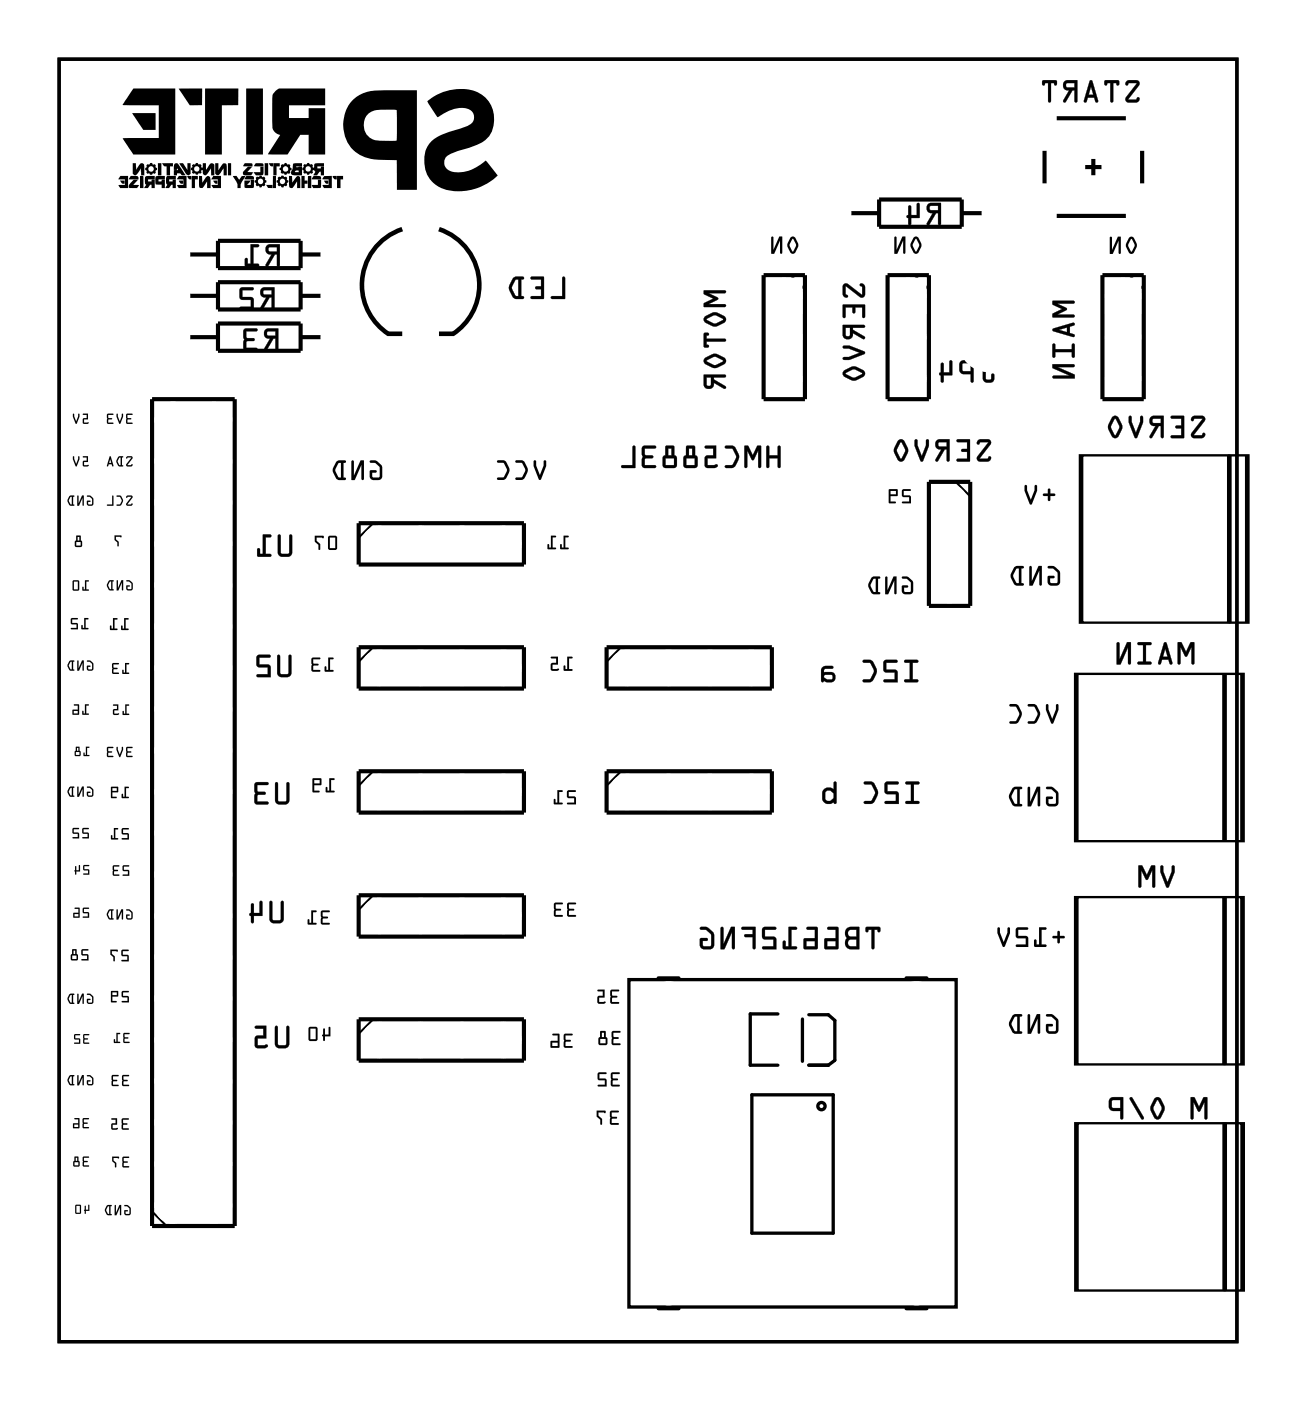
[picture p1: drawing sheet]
<svg xmlns="http://www.w3.org/2000/svg" width="80mm" height="86mm" viewBox="0 0 80 86" stroke-linecap="round" stroke-linejoin="round" font-family="sans-serif">
<g fill="none" stroke="#000" stroke-width=".2">
<path d="M3.6 3.6h72.4v78.8h-72.4zM66.5 28h10.2v10.3h-10.2zM75.6 28v10.2M66.2 55.1h10.2v10.3h-10.2zM66.2 41.4h10.2v10.3h-10.2zM75.3 41.4v10.3M75.3 55.1v10.3M38.7 60.2h20.1v20.1h-20.1zM40.5 60.1h1.2M46.2 67.3h5v8.5h-5zM47.8 62.3h-1.7v3.1h1.7M49.3 62.6v2.6"/>
<path d="M49.7 62.3h1.2l.4 .4v2.4l-.4 .3h-1.2M55.7 60.1h1.3M66.2 69h10.2v10.3h-10.2zM75.3 69v10.3M40.5 80.4h1.2M55.7 80.4h1.3"/>
<circle cx="50.5" cy="68" r=".22"/>
</g>
<g fill="#000">
<path d="M7.4 11.1h.3v.2h-.2zM7.4 10.8h.5v.8h-.5l-.1-.2h.4v-.4h-.4zM8.2 11h.3l-.3 .4h.3l-.1 .2-.5-.1v-.2zM8 10.8h.4l.1 .2h-.6zM8.6 10.8h.2v.8h-.2zM8.2 10h.2v.4l.2-.3h.2l.1 .7h-.2v-.5l-.3 .4-.1 .1-.1-.1zM8.9 10.9l.6-.1v.2h-.4v.1l.4-.1v.6h-.2v-.2h-.1a.26 .26 0 0 1-.3 .2l.1-.2-.1-.1zM8.1 6.9h1.5v1.1h-.8zM9.7 10h.2v.8h-.2zM9.6 10.9l.5-.1v.2h-.4v.1l.4-.1v.6h-.2v-.3h-.3zM10 10h.6v.2h-.1v.6h-.3v-.6h-.1zM8.2 5.4h2.6v4.1h-2.6l-.6-.9v-.1h2.2v-2l-2.3-.1z"/>
<path d="M10.3 10.8h.5v.2h-.4v.1l.4-.1v.6h-.2v-.3l-.2 .3-.2-.1 .1-.1-.1-.3zM11 11.1h.3v.2h-.2zM11 10.8h.5v.8h-.5l-.1-.1v-.1h.4v-.4h-.4zM11 10h.1a.49 .49 0 0 1 .4 .4v-.4h.2v.7l-.1 .1-.2-.1zM11.5 10.8h.3v.2h-.2zM11.8 10.8h.4v.2h-.2v.6h-.2zM11 5.4h1.4v1.1h-.7zM12.2 10.8h.2v.4l.3-.4 .2 .1v.7h-.2v-.5l-.2 .4h-.2zM13.1 11.1h.3v.2h-.2zM13.1 10.8h.5v.8h-.5v-.1l-.1-.1h.4v-.4h-.4zM13.2 10h.2v.5l.3-.4h.2v.7h-.2v-.5l-.2 .4h-.3zM14 10h.2v.8h-.2z"/>
<path d="M12.6 5.4h2.1l-.1 1.1h-1v3h-1zM14.3 10.8h.2l.2 .2 .2-.2h.2l-.3 .5v.3h-.2v-.3zM15.2 10.2h.3l-.3 .4h.4l-.2 .2h-.4l-.1-.2zM15 10h.5v.2h-.6zM15.1 10.8h.5v.2h-.6zM15 11.1h.4l-.2 .2 .2 .1v-.4h.2v.5h-.6zM15.1 5.4h1.1v4.1h-1.1zM15.7 10l.5 .1v.1h-.6zM15.6 10.6h.4v-.4h.2v.5a.4 .4 0 0 1-.6-.1zM16.3 10h.2v.8h-.2zM16.4 11.4h.4v.2a.27 .27 0 0 1-.4-.2zM16.5 10h.3v.2h-.2z"/>
<path d="M16.8 10.8h.2v.8h-.2zM16.8 10h.4v.2h-.2v.6h-.2zM17.8 10.8h.2v.4l.2-.4 .2 .1 .1 .7h-.2v-.5l-.3 .4h-.2zM18.5 10.8h.2v.3h.2v.2h-.2v.3h-.2zM18.9 10.8h.2v.8h-.2zM19.3 10.8h.4v.2h-.5zM19.2 11.4h.3v-.4h.2v.5l-.4 .1zM16.9 5.6l.2-.2h2.9v1.1h-2.2v.8h1.2v-.7h1v2.9h-1v-1.2h-.5l-.8 1.2h-1.2l.7-1.2-.4-.2a5.9 5.9 0 0 1 0-2.3zM19.9 11.1h.3v.2h-.2zM19.9 10.8h.5v.8h-.5l-.1-.2h.4v-.4h-.4zM20.4 10.8h.3v.2h-.1zM20.7 10.8h.4v.2h-.2v.6h-.2z"/>
<path d="M26.3 6.2a2.96 2.96 0 0 1 3.3-.4 1.79 1.79 0 0 1 .7 1.9 1.79 1.79 0 0 1-1.5 1.4l-.7 .2a.94 .94 0 0 0-.8 .7v.1a.83 .83 0 0 0 1 .5 3 3 0 0 0 1.6-.7l.7 .9a3.3 3.3 0 0 1-3.8 .6 1.8 1.8 0 0 1-.7-1.8 1.8 1.8 0 0 1 1.3-1.4 3.6 3.6 0 0 0 1.7-.7 .59 .59 0 0 0-.1-.7 .59 .59 0 0 0-.6-.2 2.85 2.85 0 0 0-1.5 .6zM7 32.9h.5l-.1 .1h-.3v.1l.2 .2v.3l-.1-.3-.2-.1z"/>
<path d="M3.6 3.6v78.8h72.4v-78.8zM3.6 3.6h72.4v78.8h-72.4z"/>
<path d="M9 10.1h.1a.38 .38 0 0 1 .5 .2l.1 .1a.37 .37 0 0 1-.6 .3l-.2-.3zM9.1 10.4a.2 .2 0 0 0 .4 0 .2 .2 0 0 0-.4 0z"/>
<path d="M10.7 10.1h.3l.4 .6-.5-.1v.2h-.2v-.3l.1-.1h-.1zM10.9 10.3l-.1 .1h.1z"/>
<path d="M11.8 10.1a.35 .35 0 0 1 .6 .2l.1-.3h.2v.4l.2-.4 .2 .1 .1 .7h-.2v-.5l-.4 .5-.1-.1-.1-.3a.21 .21 0 0 1-.2 .3h-.1a.35 .35 0 0 1-.3-.5zM12 10.3v.2h.2v-.2z"/>
<path d="M15.7 11.2a.35 .35 0 0 1 .7 0 .35 .35 0 0 1-.7 0zM15.9 11v.2v.1h.2l.1-.2z"/>
<path d="M16.2 17.9v.2h.5v-.3zM16 17.8l.3-.2 .6 .1-.1 1.3-.1-.1v-.6h-.1l-.4 .7h-.2l.4-.7a.32 .32 0 0 1-.4-.2 .32 .32 0 0 1 0-.3zM14.8 17.7h.8l-.1 .1h-.6v.4l.6 .1 .1 .7h-.9l.1-.2h.6v-.4h-.6z"/>
<path d="M16.2 17.8v.3h.5v-.3zM16.2 17.9l.5-.1v.3h-.5zM16 17.8l.3-.1h.6l-.1 1.3-.1-.1v-.6h-.1l-.4 .7h-.2l.4-.7a.31 .31 0 0 1-.4-.2 .31 .31 0 0 1 0-.3zM16.1 17.7a.33 .33 0 0 0-.1 .4 .33 .33 0 0 0 .4 .2l-.4 .6v.1h.2l.4-.7h.1v.6l.2 .1v-1.3zM14.8 17.7h.8l-.1 .1h-.6v.5h.6l.1 .7h-.8v-.1h.6v-.5h-.6zM14.8 17.7v.7h.6v.4h-.6l-.1 .2h.9v-.7l-.7-.1v-.4h.6l.1-.1z"/>
<path d="M16.5 15.2v.2l.5 .1v-.3zM16.5 15h.7v1.4l-.2-.1v-.7h-.1l-.4 .7-.1 .1 .3-.8a.32 .32 0 0 1-.4-.2 .32 .32 0 0 1 .2-.4zM15.4 15h.4l.1 .1-.1 .1h-.2v1h.3l-.1 .2h-.7v-.1v-.4v-.1l.1 .1v.3h.2z"/>
<path d="M16.5 15.2v.2l.5 .1v-.3zM16.5 15.2h.5v.3l-.5-.1zM16.4 15.1l.2-.1h.6v1.3h-.2v-.7h-.1l-.4 .7h-.1l.3-.7a.31 .31 0 0 1-.3-.1 .31 .31 0 0 1 0-.4zM16.5 15a.33 .33 0 0 0-.2 .4 .33 .33 0 0 0 .4 .2l-.4 .6v.2l.2-.1 .4-.7h.1v.7l.2 .1v-1.4zM15.4 15h.4l.1 .1-.1 .1h-.2v1h.3l-.1 .2h-.7v-.1v-.4l.1 .3h.2zM15.4 15v1.2h-.2v-.3l-.1-.1-.1 .1v.4l.1 .1h.7l.1-.2h-.3v-1h.2l.1-.1-.1-.1z"/>
<path d="M17.1 10.9a.41 .41 0 0 1 .6 .2v.1a.32 .32 0 0 1-.5 .2l-.2-.2zM17.3 11l-.1 .2 .1 .1h.2v-.2l-.1-.1z"/>
<path d="M17.3 10.1a.35 .35 0 0 1 .4 0 .35 .35 0 0 1 .2 .4 .21 .21 0 0 1-.3 .2h-.1a.38 .38 0 0 1-.2-.5zM17.4 10.4a.17 .17 0 0 0 .3 0 .17 .17 0 0 0-.3 0z"/>
<path d="M18 10.1l.6-.1v.2h-.4h.4v.6l-.7-.1zM18.1 10.5v.1h.3l-.1-.1z"/>
<path d="M18.7 10.1h.1a.36 .36 0 0 1 .5 .2l.1-.3h.5v.2h-.4v.1l.4-.1v.6h-.2v-.3l-.2 .3h-.2l.1-.2-.1-.1-.1 .1a.41 .41 0 0 1-.6-.2zM18.8 10.3v.2h.3v-.2z"/>
<path d="M21.7 6.2a2.58 2.58 0 0 1 2-.7h1.9v6.2h-1.2v-1.9a3.6 3.6 0 0 1-2.7-.6 2.26 2.26 0 0 1 0-3zM22.5 7.1a.96 .96 0 0 0-.1 1 .96 .96 0 0 0 .9 .5h1.1v-1.8h-1.2h-.3z"/>
<path d="M34.6 17l.1 .1v1.3l-.8-.1v-.1h.7zM32.6 17h.8v1.4l-.8-.1 .1-.1h.6v-.4h-.3l-.1-.1 .1-.1h.3v-.4h-.6zM31.7 17.2l-.2 .5 .2 .5h.2v-1zM31.6 17h.5l.1 .1-.2 .1v1l.2 .1-.1 .1h-.4a.78 .78 0 0 1-.1-1.4z"/>
<path d="M34.6 17l.1 .1v1.3l-.8-.1v-.1h.7zM34.6 17v1.2h-.7v.1l.8 .1v-1.3zM32.6 17h.8v1.4l-.8-.1 .1-.1h.6v-.4h-.3l-.1-.1 .1-.1h.3v-.4h-.6zM32.6 17l.1 .2h.6v.4h-.3l-.1 .1 .1 .1h.3v.4h-.6l-.1 .1 .8 .1v-1.4zM31.7 17.2l-.2 .5 .2 .5h.2v-1zM31.7 17.2h.2v1l-.2-.1-.2-.3v-.2zM31.6 17h.6v.2h-.2v1l.2 .1-.1 .1h-.4l-.2-.2a.8 .8 0 0 1 .1-1.2zM31.6 17l-.3 .6v.3l.3 .4 .5 .1 .1-.1-.2-.1v-1l.2-.1-.1-.1z"/>
<path d="M43.3 17.9h1.3l-.1 .1h-1l.6 .3-.5 .4h.9l.1 .1h-1.3v-.2l.6-.3-.6-.2zM43.3 17.8v.3l.5 .2-.5 .3v.3l1.3-.1-.1-.1h-.9l.6-.4-.6-.3h.9l.1-.1zM43.3 19.5l.6-.3 .6 .2a.23 .23 0 0 1 0 .4l-.6 .2-.5-.2-.1-.2zM43.3 19.5v.2l.5 .4h.2l.5-.3a.23 .23 0 0 0 .1-.2 .23 .23 0 0 0-.1-.2l-.6-.2zM43.4 19.6l.1 .1 .4 .2 .6-.3-.6-.2zM43.4 19.6l.5-.2 .5 .2-.5 .3zM43.3 20.5h.2h.1l-.2 .1v.2h1.1l.1 .1-.1 .1h-1.1v.2l.2 .1h-.3zM43.3 20.5l-.1 .8 .1 .1 .3-.1-.2-.1v-.2h1.1l.1-.1-.1-.1h-1.1v-.2h.1l.1-.1zM43.3 22.1l.6-.4 .6 .3a.23 .23 0 0 1 0 .4l-.6 .2-.5-.2-.1-.2zM43.3 22v.3l.5 .3h.2l.5-.2a.23 .23 0 0 0 .1-.2 .23 .23 0 0 0-.1-.2l-.6-.3zM43.4 22.1l.1 .1 .4 .2 .6-.2-.6-.3zM43.4 22.2l.5-.3 .5 .3-.5 .2zM43.4 23.2v.4l.2 .1 .1-.1v-.4zM43.4 23.2h.3v.4l-.1 .1-.2-.1zM43.3 23h1.3l-.1 .2h-.6v.1l.7 .4v.2l-.7-.4a.31 .31 0 0 1-.3 .4 .31 .31 0 0 1-.3-.3zM43.3 23l-.1 .6a.32 .32 0 0 0 .4 .3 .32 .32 0 0 0 .3-.4l.6 .4h.1v-.2l-.7-.4v-.1h.6l.1-.2z"/>
<path d="M43.3 17.8l1.3 .1-.1 .1h-.9l.6 .3-.6 .4h.9l.1 .1-1.3 .1v-.3l.5-.3-.5-.2zM43.3 19.5a.79 .79 0 0 1 1.3 .1 .76 .76 0 0 1-.7 .5 .76 .76 0 0 1-.6-.5zM43.4 19.6l.5 .3 .6-.3-.6-.2zM43.3 20.5h.3l-.1 .1h-.1v.2h1.1l.1 .1-.1 .1h-1.1v.2l.2 .1-.3 .1v-.1zM43.3 22.1a.79 .79 0 0 1 1.3 .1 .76 .76 0 0 1-.7 .4 .76 .76 0 0 1-.6-.4zM43.4 22.1l.5 .3 .6-.2-.6-.3zM43.4 23.2v.4l.2 .1 .1-.1v-.4zM43.3 23h1.3l-.1 .2h-.6v.1l.7 .4v.2l-.7-.4a.32 .32 0 0 1-.3 .4 .32 .32 0 0 1-.3-.3z"/>
<path d="M48.6 14.6l.1-.1a.62 .62 0 0 1 .1 1.1h-.1a.61 .61 0 0 1-.1-1zM48.7 14.7l-.2 .4 .2 .4 .2-.4zM47.4 14.6h.1v.8l.4-.9h.2v1.1l-.2-.1v-.7l-.3 .8h-.2z"/>
<path d="M48.6 14.6h.2l.3 .4-.2 .5a.18 .18 0 0 1-.3 0l-.2-.4zM48.6 14.6l-.2 .5 .2 .4a.18 .18 0 0 0 .3 0l.2-.5-.3-.4zM48.7 14.7l-.2 .4 .2 .4 .2-.4zM48.7 14.7l.2 .4-.2 .4-.2-.4zM47.4 14.5l.1 .1v.8l.4-.9h.2v1.1l-.2-.1v-.7l-.3 .8h-.2zM47.4 14.6v1h.2l.3-.8v.7l.2 .1v-1.1h-.2l-.4 .9v-.8z"/>
<path d="M51.9 17.5h.2l.9 .6v-.5l-.2-.1 .1-.1 .2 .1 .1 .1-.1 .6h-.2l-.9-.6v.4l.1 .2-.1 .1-.1-.1-.1-.2zM51.8 18.7h1.4v.8h-.2v-.6h-.4v.3l-.1 .1-.1-.1v-.3h-.4v.6h-.2zM52 20.1v.5l.2 .1 .1-.1v-.5zM51.8 20h1.4l-.1 .1h-.7v.2l.7 .4 .1 .1-.8-.3a.32 .32 0 0 1-.2 .3 .32 .32 0 0 1-.4-.2zM51.8 21.3l.4-.1 .9 .4 .1 .1-1 .4h-.3l-.1-.1 .4-.1 .6-.2-.6-.3h-.3zM51.8 22.8a.79 .79 0 0 1 1.4 .1 .76 .76 0 0 1-.7 .5 .76 .76 0 0 1-.7-.5zM52 22.9l.5 .3 .5-.3-.5-.2z"/>
<path d="M51.9 17.5h.2l.9 .6v-.5l-.1-.1v-.1l.2 .1 .1 .1-.1 .6h-.2l-.9-.6v.4l.1 .2-.1 .1-.1-.1-.1-.2zM51.9 17.5l-.1 .5 .1 .2 .1 .1 .1-.1-.1-.2v-.4l.8 .7 .3-.1 .1-.6-.1-.1-.2-.1-.1 .1 .2 .1v.5l-.9-.7zM51.8 18.7h1.4l-.1 .8h-.1v-.6h-.4v.3h-.1h-.1v-.3h-.4v.6h-.2zM51.8 18.7v.8h.2v-.6h.4v.3l.1 .1 .1-.1v-.3h.4v.6h.2v-.8zM52 20.1v.5l.2 .1 .1-.1v-.5zM52 20.1h.3l-.1 .5v.1l-.2-.1zM51.8 20h1.3v.1h-.7v.2l.7 .4v.1l-.7-.3a.31 .31 0 0 1-.2 .3 .31 .31 0 0 1-.4-.2zM51.8 20v.6a.32 .32 0 0 0 .4 .2 .32 .32 0 0 0 .2-.3l.6 .3h.2l-.1-.1-.7-.4v-.2h.7l.1-.1zM51.8 21.3l.4-.1 .9 .4 .1 .1-1 .4h-.3l-.1-.1 .4-.1 .7-.2-.7-.3h-.3zM51.8 21.3l.1 .1h.3l.6 .3-.6 .2-.4 .1 .1 .1h.3l1-.4-.1-.1-.9-.4zM51.8 22.8l.7-.3 .5 .2a.25 .25 0 0 1 0 .5l-.6 .2-.5-.2-.1-.3zM51.8 22.8v.3l.6 .3h.2l.5-.2a.23 .23 0 0 0 .1-.2 .23 .23 0 0 0-.2-.3l-.5-.2zM52 22.9v.1l.5 .2 .5-.3-.5-.2zM52 22.9l.5-.2 .5 .2-.5 .3z"/>
<path d="M56.2 14.6l.1-.1a.62 .62 0 0 1 .1 1.1h-.1a.61 .61 0 0 1-.1-1zM56.3 14.7l-.2 .4 .2 .4 .2-.4zM55 14.6h.1v.8l.4-.9h.2l-.1 1.1-.1-.1v-.7l-.3 .8h-.2z"/>
<path d="M56.2 14.6h.2l.2 .4-.1 .5a.2 .2 0 0 1-.4 0l-.1-.4zM56.2 14.6l-.2 .5 .1 .4a.2 .2 0 0 0 .4 0l.1-.5-.2-.4zM56.3 14.7l-.2 .4 .2 .4 .2-.4zM56.3 14.7l.2 .4-.2 .4-.2-.4zM55 14.5l.1 .1v.8l.4-.9h.2l-.1 1.1-.1-.1v-.7l-.3 .8h-.2zM55 14.6v1h.2l.3-.8v.7l.1 .1 .1-1.1h-.2l-.4 .9v-.8z"/>
<path d="M57.2 12.7v.2h.5v-.3zM57.1 12.5h.7v1.3h-.1v-.7h-.2l-.4 .7h-.1l.3-.7a.32 .32 0 0 1-.3-.2 .32 .32 0 0 1 .1-.4zM55.9 12.6l.1 .1v.5h.4v-.6v-.1l.1 .1v.8h-.5v.4h-.1h-.1v-.4l-.1-.1 .1-.1z"/>
<path d="M57.2 12.7v.2h.5v-.3zM57.2 12.7l.5-.1v.3h-.5zM57.1 12.5h.7v1.3h-.1v-.7h-.2l-.4 .7h-.1l.3-.7a.32 .32 0 0 1-.3-.2 .32 .32 0 0 1 .1-.4zM57 12.6v.1a.3 .3 0 0 0 .3 .4l-.3 .6v.1h.1l.4-.7h.2v.7h.1v-1.3h-.6zM55.9 12.6l.1 .1v.5h.4v-.6v-.1l.1 .1v.8h-.5v.4h-.1h-.1v-.4l-.1-.1 .1-.1zM55.9 12.6l-.1 .6-.1 .1 .1 .1v.4l.1 .1 .1-.1v-.4h.5v-.8l-.1-.1-.1 .1 .1 .6h-.4v-.5z"/>
<path d="M64.7 18.5h1.3v.1l-1 .1 .6 .3-.6 .3h1v.2h-1.3v-.2l.6-.3-.6-.3zM64.7 18.5v.2l.6 .3-.6 .3v.2h1.3v-.2h-1l.6-.3-.6-.3h1v-.2zM65.1 20.3l.5 .1v-.3zM65.1 20.3l.5-.2v.3zM64.7 20.2l1.3-.4v.2l-.2 .1v.4l.3 .1-.1 .1-1.2-.3zM64.7 20.2l.1 .2 1.2 .3 .1-.1-.3-.1v-.4l.3-.2-.1-.1zM64.7 21.1h.1l.1 .4h1v-.4h.1v.8h-.1v-.3h-1l-.1 .3h-.1zM64.7 21.1v.9h.1l.1-.4h1v.4h.1v-.9h-.1v.4h-1l-.1-.4zM64.7 22.4h1.3v.1l-1 .1 1 .4 .1 .2h-1.4l.1-.1h1l-1.1-.5zM64.7 22.4v.2l1.1 .5h-1l-.1 .1 1.4 .1v-.3l-1.1-.4h1v-.2z"/>
<path d="M64.7 18.5h1.3v.2h-1l.6 .3-.6 .3h1v.2h-1.3v-.2l.6-.3-.6-.3zM65.1 20.3l.5 .1v-.3zM64.7 20.2l1.3-.4v.2l-.2 .1v.4l.3 .1-.1 .1-1.2-.3zM64.7 21.1h.1l.1 .4h1v-.4h.1v.9h-.1v-.4h-1l-.1 .4h-.1zM64.7 22.4h1.3v.2h-1l1.1 .4v.2h-1.4l.1-.1h1l-1.1-.5z"/>
<path d="M69.5 14.6v-.1a.62 .62 0 0 1 .1 1.1h-.1a.61 .61 0 0 1 0-1zM69.5 14.7l-.2 .4 .2 .4 .2-.4zM68.2 14.6h.2v.8l.3-.9h.2v1.1l-.1-.1v-.7l-.4 .8h-.2z"/>
<path d="M69.5 14.6h.1l.3 .4-.2 .5a.18 .18 0 0 1-.3 0l-.2-.4zM69.5 14.6l-.3 .5 .2 .4a.18 .18 0 0 0 .3 0l.2-.5-.3-.4zM69.5 14.7l-.2 .4 .2 .4 .2-.4zM69.5 14.7l.3 .4-.3 .4-.2-.4zM68.2 14.6h.2v.8l.3-.9h.2v1.1l-.1-.1v-.7l-.4 .8h-.2zM68.2 14.6v1h.2l.4-.8v.7l.1 .1v-1.1h-.2l-.3 .9v-.8z"/>
<path d="M69.3 5l.1-.1 .6 .1v.2l-.7 .9h.5l.2-.1v.1v.1l-.2 .1-.6-.1v-.2l.7-.9h-.5l-.1 .1h-.1zM69.2 5v.2l.1 .1 .1-.2h.5l-.7 .9v.2l.6 .1 .2-.1 .1-.1-.1-.1-.2 .1h-.4l.6-.8v-.3l-.6-.1zM67.9 5l.8-.1 .1 .1-.1 .2-.1-.1h-.2v1.1l-.1 .1v-.1v-1.1h-.2l-.1 .1h-.1zM67.9 4.9v.3h.2v-.1h.2l-.1 1.1 .1 .1 .1-.1v-1.1h.2l.1 .2 .1-.3-.1-.1zM67.1 5.3l-.2 .5h.3zM67.1 5.3l.1 .5h-.3zM67 4.9l.2 .1 .3 1.2-.1 .1-.1-.3h-.4l-.1 .3-.2-.1zM67 4.9l-.4 1.3 .2 .1 .1-.3h.4l.1 .3 .1-.1-.3-1.2zM65.5 5.1v.3h.6v-.3zM65.6 5.1h.4v.3l-.4-.1zM65.5 5l.7-.1v1.4l-.1-.1v-.7h-.2l-.4 .8h-.1l.3-.8a.32 .32 0 0 1-.3-.1 .32 .32 0 0 1 .1-.4zM65.4 5.1l-.1 .1a.3 .3 0 0 0 .4 .4l-.3 .6v.1h.1l.4-.7h.1v.6l.2 .1v-1.4h-.6zM64.1 5l.8-.1 .1 .1-.1 .2-.1-.1h-.2v1.1l-.1 .1-.1-.1v-1.1h-.2l-.1 .1zM64.1 4.9v.3h.1v-.1h.2v1.1l.1 .1 .1-.1v-1.1h.2l.1 .2 .1-.3-.1-.1z"/>
<path d="M69.2 5l.2-.1 .6 .1v.2l-.6 .9h.4l.2-.1 .1 .1-.1 .1-.2 .1-.6-.1v-.2l.7-.9h-.5l-.1 .2-.1-.1zM67.9 5l.8-.1 .1 .1-.1 .3-.1-.2h-.2v1.1l-.1 .1v-.1v-1.1h-.2v.1h-.2zM67.1 5.3l-.2 .5h.3zM67 4.9l.2 .1 .3 1.2-.1 .1-.1-.3h-.4l-.1 .3-.2-.1zM65.6 5.1v.2l.4 .1v-.3zM65.5 5l.7-.1v1.4l-.2-.1v-.6h-.1l-.4 .7h-.1l.3-.7a.32 .32 0 0 1-.3-.2 .32 .32 0 0 1 .1-.4zM64.1 5l.8-.1 .1 .1-.1 .3-.1-.2h-.2v1.1l-.1 .1-.1-.1v-1.1h-.2v.1h-.1z"/>
<path d="M4.7 33.3v.2h.3v-.2zM4.7 33.3h.3v.2h-.3zM4.8 33v.2h.1v-.2zM4.8 33h.1v.2h-.1zM4.7 32.9h.3v.7h-.4zM4.7 32.9l-.1 .7h.4v-.7z"/>
<path d="M4.7 33.3v.2h.3v-.2zM4.8 33v.2h.1v-.2zM4.7 32.9h.3v.7h-.4z"/>
<path d="M5.1 28h.3v.4h-.2v.2h.2v.1l-.3-.1v-.2l.2-.1v-.2h-.2zM5.1 28l.2 .1v.2l-.2 .1v.2l.3 .1v-.1h-.2v-.2h.2v-.4zM4.5 28l.2 .5 .1-.5 .1 .1-.2 .6-.2-.5zM4.5 28v.2l.2 .5 .2-.6-.1-.1-.1 .5z"/>
<path d="M5.1 25.4h.3v.4h-.2v.2l.2-.1v.1h-.3v-.2l.2-.1v-.2h-.2zM5.1 25.4l.2 .1v.2l-.2 .1v.2h.3v-.1l-.2 .1v-.2h.2v-.4zM4.5 25.4l.2 .5 .1-.5 .1 .1-.2 .5-.2-.4zM4.5 25.4v.2l.2 .4 .2-.5-.1-.1-.1 .5z"/>
<path d="M5.1 28h.3v.4h-.2v.2h.2v.1l-.3-.1v-.2l.2-.1v-.2zM4.5 28l.2 .5 .1-.5 .1 .1-.2 .6-.2-.5z"/>
<path d="M5.1 25.4h.3v.4h-.2v.2l.2-.1v.1h-.3v-.2l.2-.1v-.2zM4.5 25.4l.2 .5 .1-.5 .1 .1-.2 .5-.2-.4z"/>
<path d="M5.2 38h.2l-.1 .1v.5h.1v.1l-.4-.1v-.2l.1 .2h.1zM4.4 38h.4l-.1 .1h-.3v.2h.4v.4h-.4v-.1h.3v-.2l-.3-.1z"/>
<path d="M5.2 38h.2l-.1 .1v.5h.1v.1l-.4-.1v-.2l.1 .2h.1zM5.2 38v.6h-.1l-.1-.2v.2l.4 .1v-.1h-.1v-.5l.1-.1zM4.4 38h.4l-.1 .1h-.3v.2h.4v.4h-.4v-.1h.3v-.2l-.3-.1zM4.4 38v.3l.3 .1v.2h-.3v.1h.4v-.4h-.4v-.2h.3l.1-.1z"/>
<path d="M5.2 35.7h.3h-.2v.5h.2l-.1 .1h-.3v-.3v.2h.1zM4.5 35.7v.5h.3v-.5zM4.5 35.7h.3v.6h-.3z"/>
<path d="M5.2 35.7h.3h-.2v.5h.2l-.1 .1h-.3v-.3v.2h.1zM5.2 35.7v.5h-.1v-.2v.3h.3l.1-.1h-.2v-.5h.2zM4.5 35.7v.5h.3v-.5zM4.5 35.7h.3v.5h-.3zM4.5 35.7h.3v.6h-.3zM4.5 35.7v.6h.3v-.6z"/>
<path d="M5.3 30.5h.3l.1 .1v.4h-.3l-.1-.2h.3h-.2v.2h.2l.1-.3zM4.8 30.5v.4l.2-.5h.2l-.1 .7v-.1v-.4l-.2 .5h-.1zM4.3 30.5l-.1 .3 .2 .2v-.5zM4.3 30.5h.3h-.1v.6a.34 .34 0 0 1-.3-.2 .34 .34 0 0 1 .1-.4z"/>
<path d="M5.3 30.5h.3l.1 .1v.4h-.3l-.1-.2h.3h-.2v.2h.2l.1-.3zM5.4 30.5l.3 .2-.1 .3h-.2v-.2h.2h-.3l.1 .2h.3v-.4l-.1-.1zM4.8 30.5v.4l.2-.5h.2l-.1 .7v-.1v-.4l-.2 .5h-.2zM4.8 30.5v.6h.1l.2-.5v.4v.1v-.7h-.1l-.2 .5v-.4zM4.3 30.5l-.1 .3 .2 .2v-.5zM4.3 30.5h.1v.5l-.2-.2zM4.3 30.5h.3h-.1v.6h-.2l-.1-.3zM4.3 30.5l-.1 .3 .1 .3h.2v-.6h.1z"/>
<path d="M7 32.9h.5l-.1 .1h-.3v.1l.2 .2v.3l-.1-.3-.2-.1zM7 32.9v.3l.2 .1 .1 .3v-.3l-.2-.2v-.1h.3l.1-.1z"/>
<path d="M7.6 38h.3l-.2 .1v.5h.2v.1h-.5l.1-.3v.2h.1zM6.9 38h.3l-.2 .1v.5h.2v.1h-.4v-.3l.1 .2z"/>
<path d="M7.6 38h.3l-.2 .1v.5h.2v.1h-.5l.1-.3v.2h.1zM7.6 38v.6h-.1v-.2l-.1 .3h.5v-.1h-.2v-.5l.2-.1zM6.9 38h.3l-.2 .1v.5h.2v.1h-.4v-.3l.1 .2zM6.9 38v.6l-.1-.2v.3h.4v-.1h-.2v-.5l.2-.1z"/>
<path d="M7.8 35.7h.2l.1 .1v.4h-.3v-.2h.2h-.2v.2h.2l.1-.3zM7.2 35.7h.1v.4l.2-.5h.1v.7l-.1-.1v-.4l-.2 .5h-.1zM6.8 35.7l-.1 .3 .1 .2v-.5zM6.7 35.7h.3h-.1l.1 .6a.34 .34 0 0 1-.4-.2 .34 .34 0 0 1 .1-.4z"/>
<path d="M7.8 35.7h.2l.1 .1v.4h-.3v-.2h.2h-.2v.2h.2l.1-.3zM7.8 35.7l.3 .2-.1 .3h-.2v-.2h.2h-.2v.2h.3v-.4l-.1-.1zM7.2 35.7h.1v.4l.2-.5h.1v.7l-.1-.1v-.4l-.2 .5h-.1zM7.2 35.7v.6h.1l.2-.5v.4l.1 .1v-.7h-.1l-.2 .5-.1-.4zM6.8 35.7l-.1 .3 .1 .2v-.5zM6.8 35.7v.5l-.1-.2zM6.7 35.7h.3h-.1l.1 .6h-.3l-.1-.3zM6.7 35.7l-.1 .3 .1 .3h.3l-.1-.6h.1z"/>
<path d="M7.8 30.5h.3v.1l-.3 .4 .3-.1v.1h-.3v-.1l.3-.4-.3 .1zM7.2 30.5v-.1a.32 .32 0 0 1 .4 .4 .32 .32 0 0 1-.4 .3l.2-.1 .1-.2-.1-.3zM6.9 30.5h.1v.6h-.4v-.1h.3z"/>
<path d="M7.8 28.1h.3v.1l-.3 .4 .3-.1v.1h-.3v-.1l.3-.4-.3 .1zM7.3 28.1l-.1 .3 .2 .2v-.5zM7.3 28l.3 .1h-.1v.6a.34 .34 0 0 1-.3-.2 .34 .34 0 0 1 .1-.5zM6.8 28.2l-.1 .2h.1zM6.7 28l.2 .7v-.2l-.3 .1z"/>
<path d="M7.8 25.4h.3v.1h-.3v.2h.3l-.3 .1v.2h.3h-.3zM7.2 25.4l.2 .5 .1-.5 .1 .1-.2 .5-.2-.4zM6.6 25.4h.4l-.1 .1h-.2v.2h.2l-.2 .1v.2h.2h.1h-.4z"/>
<path d="M7.8 30.5h.3v.1l-.3 .4 .3-.1v.1h-.3v-.1l.3-.4-.3 .1zM7.8 30.5v.1l.3-.1-.3 .4v.1h.3v-.1l-.3 .1 .3-.4v-.1zM7.2 30.5h.2l.1 .2a.28 .28 0 0 1 0 .3 .28 .28 0 0 1-.3 0h.2l.1-.2-.1-.3zM7.2 30.5h.2l.1 .3-.1 .2h-.2l.2 .1 .1-.4-.1-.2zM6.9 30.5h.1v.6h-.4v-.1h.3zM6.9 30.5v.5h-.3v.1h.4v-.6z"/>
<path d="M7.8 28.1h.3v.1l-.3 .4 .3-.1v.1h-.3v-.1l.3-.4-.3 .1zM7.8 28.1v.1l.3-.1-.3 .4v.1h.3v-.1l-.3 .1 .3-.4v-.1zM7.3 28.1l-.1 .3 .2 .2v-.5zM7.3 28.1h.1v.5l-.2-.2zM7.3 28l.3 .1h-.1v.6l-.2-.1-.1-.2zM7.3 28l-.1 .4 .1 .2 .2 .1v-.6h.1zM6.8 28.2l-.1 .2h.1zM6.8 28.2v.2h-.1zM6.7 28l.2 .7v-.2l-.3 .1zM6.7 28l-.1 .6 .3-.1v.2z"/>
<path d="M7.8 25.4h.3v.1h-.3v.2h.3l-.3 .1v.2h.3h-.3zM7.8 25.4v.6h.3h-.3v-.2l.3-.1h-.3v-.2h.3v-.1zM7.2 25.4l.2 .5 .1-.5 .1 .1-.2 .5-.2-.4zM7.2 25.4v.2l.2 .4 .2-.5-.1-.1-.1 .5zM6.6 25.4h.4l-.1 .1h-.2v.2h.2l-.2 .1v.2h.2h.1h-.4zM6.6 25.4v.6h.4h-.1h-.2v-.2l.2-.1h-.2v-.2h.2l.1-.1z"/>
<path d="M16.4 20.4v.2h.5v-.2zM16.4 20.2h.7v1.3h-.2v-.7h-.1l-.4 .7h-.1l.3-.7a.32 .32 0 0 1-.4-.2 .32 .32 0 0 1 .2-.4zM15 20.2h.8l-.1 .2h-.6l.1 .3 .4 .1 .1 .1-.1 .1h-.4l-.1 .4h.6l.1 .1h-.8z"/>
<path d="M16.4 20.4v.2h.5v-.3zM16.4 20.4h.5v.2h-.5zM16.4 20.2h.7v1.3h-.2v-.7h-.1l-.4 .7h-.1l.3-.7a.32 .32 0 0 1-.4-.2 .32 .32 0 0 1 .2-.4zM16.4 20.2a.33 .33 0 0 0-.2 .4 .33 .33 0 0 0 .4 .2l-.4 .6 .1 .1h.1l.4-.7h.1v.7h.2v-1.3zM15 20.2h.8l-.1 .1h-.6l.1 .5h.4l.1 .1h-.1l-.4 .1-.1 .4h.6l.1 .1h-.8zM15 20.2v1.3h.8l-.1-.1h-.6l.1-.4h.4l.1-.1-.1-.1-.4-.1-.1-.3h.6l.1-.2z"/>
<path d="M17.1 32.9h.1v1l.1 .1h.5v-1.1h.1v1.2a.59 .59 0 0 1-.8 0zM17.1 32.9v1.2a.6 .6 0 0 0 .8 0v-1.2h-.1l-.1 1.1h-.4v-.1v-1zM16.2 32.8h.4l.1 .1-.1 .1h-.3v1l.4 .1-.1 .1h-.7l-.1-.1v-.3l.1-.1 .1 .3h.2zM16.2 32.8v1.2h-.2v-.2l-.1-.1-.1 .1v.3l.1 .1h.7l.1-.1-.4-.1v-1h.3l.1-.1-.1-.1z"/>
<path d="M17.1 32.9h.2v1v.1h.5v-1.1h.1v1.2a.59 .59 0 0 1-.8 0zM16.2 32.8h.4l.1 .1-.1 .1h-.3v1l.4 .1-.1 .1h-.7l-.1-.1v-.3l.1-.1 .1 .1v.2h.2z"/>
<path d="M20.3 33v.7h.3v-.7zM20.2 32.9h.5v.9h-.5zM19.3 32.9l.6 .1v.1l-.4-.1v.2l.2 .2-.1 .4v-.3l-.2-.2z"/>
<path d="M20.3 33v.7h.3v-.7zM20.3 33h.3v.7h-.3zM20.2 32.9h.5v.9h-.5zM20.2 32.9v.9h.5v-.9zM19.3 32.9l.6 .1v.1l-.4-.1v.2l.2 .2-.1 .4v-.3l-.2-.2zM19.3 32.9l.1 .4 .2 .2v.3l.1-.4-.2-.2v-.2l.4 .1v-.1z"/>
<path d="M22.7 28.3h.1a.63 .63 0 0 1 .7 .5l-.1 .6-.4 .1-.2-.1-.1-.5h.4v.1h-.2v.3h.1h.3v-.5l-.2-.4h-.4zM21.6 28.3l.2 .1v.8l.4-.9h.2v1.2l-.2-.1v-.8l-.4 .9h-.2zM20.8 28.5l-.2 .4 .2 .4h.2v-.9zM20.7 28.3h.5l.1 .1h-.2v.9l.2 .1-.1 .1a.65 .65 0 0 1-.7-.4 .65 .65 0 0 1 .2-.8z"/>
<path d="M22.7 28.3h.4l.3 .3a1.03 1.03 0 0 1 0 .8l-.4 .1-.2-.1-.1-.5h.4v.1h-.2v.3h.1h.3v-.5l-.2-.4h-.4zM22.7 28.3v.1h.4l.2 .4v.5h-.3h-.1v-.3h.2v-.1h-.4l.1 .5 .2 .1 .4-.1a1.03 1.03 0 0 0 0-.8 .57 .57 0 0 0-.7-.3zM21.6 28.3l.2 .1v.8l.4-.9h.2v1.2l-.2-.1v-.8l-.4 .9h-.2zM21.6 28.3v1.2h.2l.4-.9v.8l.1 .1 .1-1.2h-.2l-.4 .9v-.8zM20.8 28.5l-.2 .4 .2 .4h.2v-.9zM20.8 28.4h.2v.9h-.2l-.2-.4zM20.7 28.3h.5l.1 .1h-.2v.9l.2 .1-.1 .1h-.5l-.2-.5v-.2zM20.7 28.3l-.2 .5v.2l.2 .5h.5l.1-.1-.2-.1v-.9h.2l-.1-.1z"/>
<path d="M32.8 28.3l.2 .1v.2l.2 .6 .2-.6v-.3l.2 .1v.2l-.4 .9-.1-.1-.3-.8zM31.7 28.3h.1a.61 .61 0 0 1 .5 .3 .61 .61 0 0 1 0 .6l-.1 .3h-.5l.1-.2h.3l.2-.4-.2-.5h-.3zM30.6 28.3a.61 .61 0 0 1 .6 .3 .61 .61 0 0 1 0 .6l-.2 .3h-.4v-.2h.4l.2-.4-.2-.5h-.4z"/>
<path d="M32.8 28.3l.2 .1v.2l.2 .6 .2-.6v-.3l.2 .1v.2l-.4 .9-.1-.1-.3-.8zM32.8 28.3v.3l.3 .8 .1 .1 .4-.9v-.2l-.2-.1v.3l-.2 .6-.2-.6v-.2zM31.7 28.3a.49 .49 0 0 1 .6 .1l.1 .4a.53 .53 0 0 1-.1 .6 .53 .53 0 0 1-.6 0l.4-.1 .2-.4-.2-.5h-.3zM31.7 28.3l.1 .1h.3l.2 .5-.2 .4h-.3l-.1 .2h.5l.2-.5a.62 .62 0 0 0-.1-.6l-.3-.1zM30.6 28.3a.49 .49 0 0 1 .5 .1l.2 .4a.53 .53 0 0 1-.2 .6 .53 .53 0 0 1-.6 0l.5-.1 .2-.4-.2-.5h-.4zM30.6 28.3v.1h.4l.2 .5-.2 .4h-.4v.2h.4l.3-.5a.62 .62 0 0 0-.2-.6l-.2-.1z"/>
<path d="M34.6 32.9l.4 .1h-.2v.6l.1 .1h-.5l.1-.3v.2h.1zM33.9 32.9l.3 .1h-.2v.6l.2 .1h-.1h-.5l.1-.3 .1 .2h.1z"/>
<path d="M34.6 32.9l.4 .1h-.2v.6l.1 .1v.1l-.5-.1 .1-.3v.2h.1zM34.6 32.9v.7h-.1v-.2l-.1 .3h.5l-.1-.1v-.6h.2zM33.9 32.9l.3 .1h-.2v.6l.2 .1-.1 .1-.5-.1 .1-.3 .1 .2h.1zM33.9 32.9v.7h-.1l-.1-.2v.3h.4h.1l-.2-.1v-.6h.2z"/>
<path d="M47.1 27.4l.2 .1v.5h.5v-.5l.2-.1v1.3h-.2v-.6h-.5v.6h-.2zM47.1 27.4v1.3h.2v-.5h.5v.5h.2v-1.3l-.2 .1v.5h-.5v-.5zM45.8 27.4h.2l.3 .6 .3-.6h.2v1.3h-.2v-1l-.3 .6-.4-.6v1h-.1zM45.8 27.4v1.3h.1v-1l.4 .6 .3-.6v1h.2v-1.3h-.2l-.3 .6-.3-.6zM44.6 27.4h.4l.2 .1a.76 .76 0 0 1 0 1.1l-.2 .1h-.4v-.1h.4l.3-.5-.3-.5-.4-.1zM44.6 27.4v.1l.5 .1 .1 .5-.1 .4-.5 .1v.1a.65 .65 0 0 0 .7-.1 .65 .65 0 0 0 .1-.7l-.2-.4a.56 .56 0 0 0-.6-.1zM43.3 27.4h.7v.8l-.5-.1v.5l.5-.1 .1 .1-.1 .1h-.6l-.1-.5 .2-.2h.4v-.5h-.5zM43.3 27.4l.1 .2h.4v.4h-.3l-.2 .2 .1 .5h.6l.1-.1-.1-.1-.5 .1v-.4h.5v-.8zM42.2 28.1v.5h.5v-.5zM42.2 28.2h.5v.4h-.5zM42.3 27.5v.5h.3v-.5zM42.3 27.6h.3v.4h-.3zM42.2 27.4h.5v.6l.2 .2-.1 .5h-.7l-.1-.5 .2-.2zM42.2 27.4v.6l-.2 .2 .1 .5h.7l.1-.5-.2-.2v-.6zM40.9 28.1v.5h.5v-.5zM40.9 28.2h.5v.4h-.5zM41.1 27.5v.5h.2v-.5zM41.1 27.6h.2v.4h-.2zM40.9 27.4h.5v.6l.2 .2v.5h-.8l-.1-.5 .2-.2zM40.9 27.4v.6l-.2 .2 .1 .5h.8v-.5l-.1-.2-.1-.6zM39.5 27.4h.8l-.1 .1h-.6l.1 .5h.4v.1l-.4 .1-.1 .4h.6l.1 .1h-.8zM39.5 27.4v1.3h.8l-.1-.1h-.6l.1-.4h.4l.1-.1-.1-.1-.4-.1-.1-.3h.6l.1-.2zM38.9 27.4l.1 .1v1.2h-.8l.1-.1h.6zM38.9 27.4v1.2h-.6l-.1 .1 .9 .1v-1.3z"/>
<path d="M47.1 27.4l.2 .1v.5h.5v-.5l.2-.1v1.3h-.2v-.5h-.5v.5h-.2zM45.8 27.4h.2l.3 .6 .3-.6h.2v1.3h-.2v-1l-.3 .6-.4-.6v1h-.1zM44.6 27.4a.56 .56 0 0 1 .6 .1 .78 .78 0 0 1-.2 1.3h-.4v-.1v-.1h.4l.3-.6-.3-.4h-.4zM43.3 27.4h.7v.8h-.5v.4l.5-.1 .1 .1-.1 .1h-.6l-.1-.5 .2-.2h.3v-.4h-.4zM42.2 28.2v.4h.5v-.4zM42.3 27.6v.4h.3v-.4zM42.2 27.4h.5v.6l.2 .2-.1 .5h-.7l-.1-.5 .2-.2zM40.9 28.2v.4h.5v-.4zM41.1 27.6v.4h.2v-.4zM40.9 27.4h.5l.1 .6 .1 .2v.5h-.8l-.1-.5 .2-.2zM39.5 27.4h.8l-.1 .2h-.6l.1 .4h.4l.1 .1-.1 .1h-.4l-.1 .4h.6l.1 .1h-.8zM38.9 27.4l.2 .1v1.2h-.9l.1-.1h.6z"/>
<path d="M55.5 30.1h.5l-.1 .1h-.3v.2l.4 .1v.4h-.5v-.1h.4v-.3h-.4zM55.5 30.1v.4h.4v.3h-.4v.1h.5v-.4l-.4-.1v-.2h.3l.1-.1zM54.6 30.1h.6v.4h-.5v.3h.3v.1h-.4zM54.6 30.1v.8h.4v-.1h-.3v-.3h.5v-.4zM54.7 30.2v.2h.4v-.2zM54.7 30.2h.4v.2h-.4z"/>
<path d="M55.5 30.1h.5l-.1 .1h-.3v.2l.4 .1v.4h-.5v-.1h.4v-.3h-.4zM54.6 30.1h.6v.4h-.5v.3h.3v.1h-.4zM54.7 30.2v.2h.4v-.2z"/>
<path d="M55.5 35.4a.57 .57 0 0 1 .6 .4v.7h-.5h-.1v-.5h.3v.1h-.2v.2l.3 .1 .1-.1v-.5l-.3-.2-.2-.1zM54.4 35.4l.2 .1v.8l.3-.9h.2v1.1l-.1-.1v-.7l-.4 .8h-.2zM53.7 35.6l-.2 .4 .2 .4h.1v-.8zM53.6 35.4h.4l.1 .1-.1 .1v.8h.1l-.1 .1a.59 .59 0 0 1-.6-.4 .59 .59 0 0 1 .2-.7z"/>
<path d="M55.5 35.4h.3l.3 .3v.6v.2h-.5h-.1v-.5h.3v.1h-.2v.2l.3 .1 .1-.6-.3-.2-.2-.1zM55.5 35.4v.1l.2 .1 .3 .2v.5l-.1 .1-.3-.1v-.2h.2v-.1h-.3l-.1 .3 .1 .2h.1h.5v-.2v-.6a.51 .51 0 0 0-.6-.3zM54.4 35.4l.2 .1v.8l.3-.9h.2v1.1l-.1-.1v-.7l-.4 .8h-.2zM54.4 35.4v1.1h.2l.4-.8v.7l.1 .1v-1.1h-.2l-.3 .9v-.8zM53.7 35.6l-.2 .4 .2 .3 .1 .1v-.8zM53.7 35.6h.1v.8h-.1l-.2-.4zM53.6 35.4h.4l.1 .1-.1 .1v.8h.1l-.1 .1h-.4l-.2-.4v-.2zM53.6 35.4l-.2 .5v.2l.2 .4h.4l.1-.1h-.1v-.8l.1-.1-.1-.1z"/>
<path d="M60.1 27.1l.2-.1 .6 .1v.2l-.7 .9h.5l.1-.2 .1 .1-.1 .2-.1 .1-.6-.1v-.3l.7-.8h-.5l-.2 .1v-.1zM60.1 27.1l-.1 .1 .1 .1 .2-.1h.4l-.6 .8v.3l.6 .1 .2-.1v-.2l-.1-.1-.1 .2h-.5l.7-.9v-.3h-.6zM58.8 27h.8v1.3h-.8l.1-.1h.6v-.4h-.3l-.1-.1 .1-.1h.3v-.4h-.6zM58.8 27l.1 .2h.5v.4h-.2l-.1 .1 .1 .1h.2v.4h-.5l-.1 .1 .8 .1v-1.4zM57.7 27.2v.2h.5v-.2zM57.7 27.2h.5v.2h-.5zM57.6 27h.8l-.1 1.3h-.1v-.7h-.1l-.4 .7h-.2l.4-.7a.32 .32 0 0 1-.4-.2 .32 .32 0 0 1 .1-.4zM57.5 27.1v.2a.3 .3 0 0 0 .4 .3l-.4 .6v.1h.2l.4-.7h.1v.7h.2v-1.3h-.6zM56.3 27l.1 .1v.3l.3 .6 .2-.6 .1-.4 .1 .1v.3l-.4 .9h-.1l-.4-.9zM56.2 27v.4l.4 .9 .1 .1 .4-1v-.3l-.2-.1v.4l-.2 .6-.3-.6v-.3zM55.2 27.1a.22 .22 0 0 1 .4 0l.2 .6-.2 .5a.23 .23 0 0 1-.4 0l-.2-.5zM55.3 27l-.4 .7 .3 .5a.23 .23 0 0 0 .2 .2 .23 .23 0 0 0 .2-.2l.2-.4v-.2l-.3-.6zM55.4 27.2l-.3 .5 .3 .5 .3-.5-.3-.5zM55.3 27.2h.1l.2 .5-.2 .5-.3-.5z"/>
<path d="M60.1 27.1l.2-.1h.6v.3l-.7 .9h.5l.1-.2 .1 .1v.2l-.2 .1-.6-.1v-.3l.6-.8h-.4l-.2 .1-.1-.1zM58.8 27h.8v1.4l-.8-.1 .1-.1h.5v-.4h-.2l-.1-.1 .1-.1h.2v-.4h-.5zM57.7 27.2v.2h.5v-.2zM57.6 27h.8l-.1 1.3h-.1v-.7h-.1l-.4 .7h-.2l.4-.7a.32 .32 0 0 1-.4-.2 .32 .32 0 0 1 .1-.4zM56.2 27l.2 .1v.3l.3 .6 .2-.6v-.4l.2 .1v.3l-.4 .9h-.1l-.4-.9zM55.3 27h.1a.79 .79 0 0 1 .1 1.3l-.1 .1a.79 .79 0 0 1-.1-1.4zM55.4 27.2l-.3 .5 .3 .5 .2-.5z"/>
<path d="M60.3 22.2l.5-.1 .1 .1-.3 .1v1h.3l.1-.3a.35 .35 0 0 1-.1 .5 .35 .35 0 0 1-.5-.3v-.9h-.1zM60.3 22.2v.1h.1v.9a.36 .36 0 0 0 .5 .3 .36 .36 0 0 0 .1-.6l-.1 .1v.3h-.3v-1h.2l.1-.1-.1-.1zM59.2 22.3v.5h.5v-.5zM59.2 22.3h.5v.5h-.5zM59 22.3l.2-.2h.6v1.4l-.1-.1v-.4l-.6-.1a.6 .6 0 0 1-.1-.6zM59 22.3a.61 .61 0 0 0 .1 .7h.6v.4l.1 .1v-1.4h-.6zM57.9 22.3l.1 .1v.5h.4v-.7v-.1l.1 .1v.8l-.5 .1v.3l-.1 .1-.1-.1v-.3l-.1-.1 .1-.1zM57.9 22.3l-.1 .6-.1 .1 .1 .1v.3l.1 .1 .1-.1v-.3h.5v-.9l-.1-.1v.1v.7h-.4v-.5z"/>
<path d="M60.3 22.2l.5-.1 .1 .1-.3 .1v1h.3v-.3h.1a.36 .36 0 0 1-.1 .5 .36 .36 0 0 1-.5-.3v-.9h-.1zM59.2 22.3v.5h.5v-.5zM59 22.3l.2-.2h.6v1.4l-.1-.1v-.4l-.6-.1a.61 .61 0 0 1-.1-.6zM57.9 22.3l.1 .1v.5h.4v-.7v-.1l.1 .1v.9h-.5v.3l-.1 .1-.1-.1v-.3l-.1-.1 .1-.1z"/>
<path d="M64.4 34.8h.1a.63 .63 0 0 1 .7 .4l-.1 .7-.5 .1-.1-.1-.1-.5h.4v.1h-.2v.2v.1h.3l.1-.1v-.5l-.3-.3h-.3zM63.3 34.8h.1v.9l.4-.9h.2v1.2l-.1-.1v-.8l-.4 .9h-.2zM62.5 34.9l-.2 .5 .2 .4h.1v-.9zM62.4 34.8h.5l-.1 .1v.9l.1 .1v.1a.65 .65 0 0 1-.7-.4 .65 .65 0 0 1 .2-.8z"/>
<path d="M64.4 34.8h.4l.3 .3a1.03 1.03 0 0 1 0 .8l-.5 .1-.1-.1-.1-.5h.4v.1h-.2v.2v.1h.3l.1-.1v-.5l-.3-.3h-.3zM64.4 34.8v.1h.3l.3 .3v.5l-.1 .1h-.3v-.1v-.2h.2v-.1h-.4l.1 .5 .1 .1 .5-.1a1.03 1.03 0 0 0 0-.8 .57 .57 0 0 0-.7-.3zM63.3 34.8h.1v.9l.4-.9h.2v1.2l-.1-.1v-.8l-.4 .9h-.2zM63.3 34.8v1.2h.2l.4-.9v.8l.1 .1v-1.2h-.2l-.4 .9v-.9zM62.5 34.9l-.2 .5 .2 .4h.1v-.9zM62.5 34.9h.1v.9h-.1l-.2-.4zM62.4 34.8h.5l-.1 .1v.9l.1 .1v.1h-.5l-.2-.5-.1-.2zM62.4 34.8l-.3 .5 .1 .2 .2 .4 .5 .1v-.1l-.1-.1v-.9l.1-.1z"/>
<path d="M64.1 30.3h.3l.1-.3 .1 .3 .3 .1-.3 .1-.1 .3-.1-.3h-.3zM63 29.8l.1 .1v.2l.3 .6 .2-.6v-.3l.2 .1v.3l-.4 .8h-.1l-.3-.8z"/>
<path d="M64.1 30.3h.3l.1-.3 .1 .3 .3 .1-.3 .1-.1 .3-.1-.3h-.3zM64.1 30.3v.2h.3l.1 .3 .1-.3 .3-.1-.3-.1-.1-.3-.1 .3zM63 29.8l.1 .1v.2l.3 .6 .2-.6v-.3l.2 .1v.3l-.4 .8h-.1l-.3-.8zM63 29.8v.4l.3 .8h.1l.4-.8v-.3l-.2-.1v.3l-.2 .6-.3-.6v-.2z"/>
<path d="M73.3 25.6h.1h.6v.3l-.6 .8 .4 .1 .2-.2 .1 .1-.1 .1-.2 .1h-.5v-.3l.6-.8-.5-.1-.1 .2-.1-.1zM73.3 25.6l-.1 .2 .1 .1 .1-.2 .5 .1-.7 .8 .1 .3h.5h.2l.1-.2-.1-.1-.2 .1h-.4l.7-.8-.1-.3-.6-.1zM72 25.6h.8v1.3h-.8v-.1h.6v-.5h-.3v-.1h.3v-.5h-.6zM72 25.6v.1h.6v.4h-.3l-.1 .1 .1 .1h.3v.4h-.6v.2h.8v-1.3zM70.9 25.7v.3h.5v-.3zM70.9 25.8l.5-.1v.3h-.5zM70.8 25.6h.7v1.3l-.1-.1v-.6h-.2l-.4 .7h-.1l.3-.7a.32 .32 0 0 1-.3-.2 .32 .32 0 0 1 .1-.4zM70.8 25.6a.33 .33 0 0 0-.1 .4 .33 .33 0 0 0 .3 .2l-.3 .6v.1h.1l.4-.7h.2l-.1 .6 .2 .1v-1.4zM69.4 25.6h.2v.3l.2 .7 .3-.7v-.3h.2v.4l-.4 .9h-.2l-.3-.9zM69.4 25.6v.4l.3 .9h.2l.4-.9v-.4h-.2v.3l-.3 .7-.2-.7v-.3zM68.3 25.7h.1a.22 .22 0 0 1 .3 0l.3 .5-.3 .6a.23 .23 0 0 1-.4 0l-.2-.6zM68.4 25.6l-.3 .6 .2 .6a.23 .23 0 0 0 .2 .1 .23 .23 0 0 0 .3-.1l.2-.5v-.2l-.3-.5zM68.5 25.7l-.2 .5 .3 .6 .2-.6-.2-.4zM68.5 25.8h.1l.2 .4-.2 .5-.3-.5z"/>
<path d="M73.3 25.6l.1-.1 .6 .1v.3l-.6 .8h.4l.2-.1 .1 .1-.1 .2h-.2h-.5v-.3l.6-.8-.5-.1-.1 .2-.1-.1zM72 25.6h.8v1.3h-.8v-.2h.6v-.4h-.3l-.1-.1 .1-.1h.3v-.4h-.6zM70.9 25.8v.2h.5v-.3zM70.7 25.7l.2-.2 .6 .1v1.3l-.1-.1v-.6h-.2l-.4 .7h-.1l.3-.7a.32 .32 0 0 1-.3-.2 .32 .32 0 0 1 0-.3zM69.4 25.6h.2v.3l.2 .7 .3-.7v-.3h.2v.4l-.4 .9h-.2l-.3-.9zM68.4 25.6l.2-.1a.79 .79 0 0 1 .1 1.4h-.1a.79 .79 0 0 1-.2-1.3zM68.5 25.7l-.2 .5 .3 .5 .2-.5z"/>
<path d="M5 58.3h.4v.1h-.3v.2h.3v.4h-.4v-.1h.4v-.2h-.4zM5 58.3v.4h.4v.2h-.4v.1h.4v-.4h-.3v-.2h.3v-.1zM4.4 58.7v.2h.3v-.2zM4.4 58.7h.3v.2h-.3zM4.5 58.4v.2h.1v-.2zM4.5 58.4h.1v.2h-.1zM4.4 58.3h.3l.1 .7h-.4zM4.4 58.3v.7h.4l-.1-.7z"/>
<path d="M5 58.3h.4v.1h-.3v.2h.3v.4h-.4v-.1h.4v-.2h-.4zM4.4 58.7v.2h.3v-.2zM4.5 58.4v.2h.1v-.2zM4.4 58.3h.3l.1 .7h-.4z"/>
<path d="M5.1 50.9h.4h-.1h-.3v.2l.3 .1 .1 .3h-.4v-.1h.3v-.2h-.3zM5.1 50.9v.3h.3v.2h-.3v.1h.4l-.1-.3-.3-.1v-.2h.3h.1zM4.5 50.9h.4h-.1h-.3v.2l.3 .1 .1 .3h-.4v-.1h.3v-.2h-.3zM4.5 50.9v.3h.3v.2h-.3v.1h.4l-.1-.3-.3-.1v-.2h.3h.1z"/>
<path d="M5.1 50.9h.4h-.1h-.3v.2l.3 .1 .1 .3h-.4v-.1h.3v-.2h-.3zM4.5 50.9h.4h-.1h-.3v.2l.3 .1 .1 .3h-.4v-.1h.3v-.2h-.3z"/>
<path d="M5.1 55.8h.4h-.1h-.2v.2l.3 .1v.3h-.4v-.1h.3v-.2h-.3zM5.1 55.8v.3h.3v.2l-.3 .1h.4v-.3l-.3-.1v-.2h.3zM4.6 56.2v.1h.2v-.1zM4.6 56.2h.2v.1h-.2zM4.6 55.8h.3v.6h-.4v-.3h.3v-.3zM4.6 55.8h.2v.3h-.3v.3h.4v-.6z"/>
<path d="M5.1 55.8h.4h-.1h-.2v.2l.3 .1v.3h-.4v-.1h.3v-.2h-.3zM4.6 56.2v.1h.2v-.1zM4.6 55.8h.3v.6h-.4v-.3h.3v-.3z"/>
<path d="M5.1 53.2h.4h-.3v.2h.3v.3h-.4h.3v-.2h-.3zM5.1 53.2v.3h.3v.2h-.3h.4v-.3h-.3v-.2h.3zM4.6 53.2l.1 .3h.1v-.3h.1v.3h-.2v.2l-.1-.2zM4.6 53.2v.3l.1 .2v-.2h.2v-.3h-.1v.3h-.1z"/>
<path d="M5.1 53.2h.4h-.3v.2h.3v.3h-.4h.3v-.2h-.3zM4.6 53.2l.1 .3h.1v-.3h.1v.3h-.2v.2l-.1-.2z"/>
<path d="M5.2 43.3h.3l-.2 .1v.4h.2l-.1 .1h-.3v-.2v.1h.1zM4.5 43.7v.1h.3v-.1zM4.5 43.3h.4v.6h-.4v-.3h.3v-.2h-.2z"/>
<path d="M5.2 43.3h.3l-.2 .1v.4h.2l-.1 .1h-.3v-.2v.1h.1zM5.2 43.3v.5h-.1v-.1v.2h.3l.1-.1h-.2v-.4l.2-.1zM4.5 43.7v.1h.3v-.1zM4.5 43.7h.3v.1h-.3zM4.5 43.3h.4v.6h-.4v-.3h.3v-.2h-.2zM4.5 43.3l.3 .1v.2h-.3v.3h.4v-.6z"/>
<path d="M5.3 45.9h.2l-.1 .1v.4h.1v.1l-.4-.1 .1-.2 .1 .2zM4.7 46.2v.2h.2v-.2zM4.7 46v.1h.1v-.1zM4.7 45.9h.2v.5h-.3z"/>
<path d="M5.3 45.9h.2l-.1 .1v.4h.1v.1l-.4-.1 .1-.2 .1 .2zM5.3 45.9v.5h-.1v-.2l-.1 .2 .4 .1v-.1h-.1v-.5h.1zM4.7 46.2v.2h.2v-.2zM4.7 46.2h.2v.2h-.2zM4.7 46v.1h.1v-.1zM4.7 45.9h.1v.2h-.1zM4.7 45.9h.2v.5h-.3zM4.7 45.9l-.1 .5h.3v-.5z"/>
<path d="M5.3 48.3h.3l.1 .2v.4h-.3l-.1-.3h.3l-.2 .1v.1l.2 .1 .1-.3zM4.8 48.3v.1v.4l.2-.5h.2l-.1 .6v-.4l-.2 .5h-.1zM4.3 48.4l-.1 .3 .2 .2v-.5zM4.3 48.3l.3 .1h-.1v.6a.34 .34 0 0 1-.3-.3 .34 .34 0 0 1 .1-.4z"/>
<path d="M5.3 48.3h.3l.1 .2v.4h-.3l-.1-.3h.3l-.2 .1v.1l.2 .1 .1-.3zM5.4 48.3l.3 .3-.1 .3-.2-.1v-.1l.2-.1-.3 .1 .1 .2h.3v-.4l-.1-.2zM4.8 48.3v.1v.4l.2-.5h.2l-.1 .6v-.4l-.2 .4-.2 .1zM4.8 48.3v.7l.1-.1 .2-.4v.4v-.6h-.1l-.2 .5v-.4zM4.3 48.4l-.1 .3 .2 .2v-.5zM4.3 48.4h.1v.5l-.2-.2zM4.3 48.3l.3 .1h-.1v.6l-.2-.1-.1-.2zM4.3 48.3l-.1 .4 .1 .2 .2 .1v-.6h.1z"/>
<path d="M5.3 40.6h.3l.1 .1v.5h-.3l-.1-.3h.3l-.2 .1v.1h.2l.1-.3zM4.8 40.6v.5l.2-.5h.2l-.1 .6v-.5l-.2 .5h-.1zM4.3 40.7l-.1 .2 .2 .2v-.4zM4.3 40.6h.3l-.1 .1v.5a.34 .34 0 0 1-.3-.2 .34 .34 0 0 1 .1-.4z"/>
<path d="M5.3 40.6h.3l.1 .1v.5h-.3l-.1-.3h.3l-.2 .1v.1h.2l.1-.3zM5.4 40.6l.3 .2-.1 .3h-.2v-.1l.2-.1h-.3l.1 .3h.3v-.5l-.1-.1zM4.8 40.6v.5l.2-.5h.2l-.1 .6v-.5l-.2 .5h-.2zM4.8 40.6v.6h.1l.2-.5v.5v-.6h-.1l-.2 .5v-.5zM4.3 40.7l-.1 .2 .2 .2v-.4zM4.3 40.7h.1v.4l-.2-.2zM4.3 40.6h.3l-.1 .1v.5h-.2l-.1-.2zM4.3 40.6l-.1 .4 .1 .2h.2v-.5l.1-.1z"/>
<path d="M7.5 58.4h.4h-.4v.3h.4v.4h-.4v-.1h.3v-.2l-.3-.1zM7.5 58.4v.3l.3 .1v.2h-.3v.1h.4v-.4h-.4v-.3h.4zM6.8 58.3l.4 .1v.1l-.3-.1v.2l.2 .2-.1 .3v-.3l-.2-.2zM6.8 58.3v.3l.2 .2v.3l.1-.3-.2-.2v-.2l.3 .1v-.1z"/>
<path d="M7.5 58.4h.4h-.4v.3h.4v.4h-.4v-.1h.3v-.2l-.3-.1zM6.8 58.3l.4 .1v.1l-.3-.1v.2l.2 .2-.1 .3v-.3l-.2-.2z"/>
<path d="M7.5 50.9h.4v.1h-.3v.2h.3v.4h-.4v-.1h.3v-.2l-.3-.1zM7.5 50.9v.3l.3 .1v.2h-.3v.1h.4v-.4h-.3v-.2h.3v-.1zM7 50.9h.3l-.2 .1v.5h.2l-.1 .1-.4-.1 .1-.2v.2h.1zM7 50.9v.6h-.1v-.2l-.1 .2 .4 .1 .1-.1h-.2v-.5l.2-.1z"/>
<path d="M7.5 50.9h.4v.1h-.3v.2h.3v.4h-.4v-.1h.3v-.2l-.3-.1zM7 50.9h.3l-.2 .1v.5h.2l-.1 .1-.4-.1 .1-.2v.2h.1z"/>
<path d="M7.6 53.2h.3h-.3v.2l.3 .1v.3h-.4l.1-.1h.3v-.2h-.3zM7.6 53.2v.3h.3v.2h-.3l-.1 .1h.4v-.3l-.3-.1v-.2h.3zM6.9 53.2h.4h-.3v.2l.3 .1h-.3v.2h.3v.1h-.4zM7 53.2v.6h.3v-.1h-.3v-.2h.3l-.3-.1v-.2h.3z"/>
<path d="M7.6 53.2h.3h-.3v.2l.3 .1v.3h-.4l.1-.1h.3v-.2h-.3zM6.9 53.2h.4h-.3v.2l.3 .1h-.3v.2h.3v.1h-.4z"/>
<path d="M7.7 48.3l.2 .1h-.2v.6h.2h-.4v-.2l.1 .2h.1zM6.8 48.3h.5v.4h-.4v.3h.3h-.4zM6.9 48.4v.2h.3v-.2z"/>
<path d="M7.7 48.3l.2 .1h-.2v.6h.2h-.4v-.2l.1 .2h.1zM7.7 48.3v.7h-.1l-.1-.2v.2h.4h-.2v-.6h.2zM6.8 48.3h.5v.4h-.4v.3h.3h-.4zM6.8 48.3v.7h.4h-.3v-.3h.4v-.4zM6.9 48.4v.2h.3v-.2zM6.9 48.4h.3v.2h-.3z"/>
<path d="M7.7 40.7l.2 .1h-.1v.5h.1v.1h-.4l.1-.3v.2h.1zM6.9 40.8l.4-.1v.1h-.3v.2l.2 .1h-.2v.2h.3v.1h-.4z"/>
<path d="M7.7 40.7l.2 .1h-.1v.5h.1v.1h-.4l.1-.3v.2h.1zM7.7 40.7v.6h-.1v-.2l-.1 .3h.4v-.1h-.1v-.5h.1zM6.9 40.8l.4-.1v.1h-.3v.2l.2 .1h-.2v.2h.3v.1h-.4zM6.9 40.8v.6h.4v-.1h-.3v-.2h.2l-.2-.1v-.2h.3v-.1z"/>
<path d="M7.7 43.3h.2l-.1 .1v.4l.1 .1h-.4l.1-.2v.1h.1zM7 43.3h.3v.3h-.3v.2h.3v.1h-.3l-.1-.3h.3v-.2h-.2z"/>
<path d="M7.7 43.3h.2l-.1 .1v.4l.1 .1h-.4l.1-.2v.1h.1zM7.7 43.3v.5h-.1v-.1l-.1 .2h.4l-.1-.1v-.4l.1-.1zM7 43.3h.3v.3h-.3v.2h.3v.1h-.3l-.1-.3h.3v-.2h-.2zM7 43.3l.2 .1v.2h-.3l.1 .3h.3v-.1h-.3v-.2h.3v-.3z"/>
<path d="M7.8 55.9h.2l.1 .1v.5h-.3v-.3h.2l-.2 .1v.1h.2l.1-.3zM7.2 55.9v.5l.3-.5h.1v.6h-.1v-.5l-.2 .5h-.1zM6.8 56l-.2 .2 .2 .2v-.5zM6.7 55.9h.3h-.1v.6a.34 .34 0 0 1-.3-.2 .34 .34 0 0 1 .1-.4z"/>
<path d="M7.8 55.9h.2l.1 .1v.5h-.3v-.3h.2l-.2 .1v.1h.2l.1-.3zM7.8 55.9l.3 .2-.1 .3h-.2v-.1l.2-.1h-.2v.3h.3v-.5l-.1-.1zM7.2 55.9v.5l.3-.5h.1v.6h-.1v-.5l-.2 .5h-.1zM7.2 55.9v.6h.1l.2-.5v.5h.1v-.6h-.1l-.3 .5v-.5zM6.8 56l-.2 .2 .2 .2v-.5zM6.8 56v-.1v.5l-.2-.2zM6.7 55.9h.3h-.1v.6h-.2l-.1-.2zM6.7 55.9l-.1 .4 .1 .2h.2v-.6h.1z"/>
<path d="M7.8 45.9h.3v.1h-.3v.1l.3 .1-.3 .1v.1h.3v.1h-.3zM7.2 45.9l.2 .5 .1-.5h.1l-.2 .6-.2-.4zM6.6 45.9h.4l-.1 .1h-.2v.1l.2 .1-.2 .1v.1h.2l.1 .1h-.4z"/>
<path d="M7.8 45.9h.3v.1h-.3v.1l.3 .1-.3 .1v.1h.3v.1h-.3zM7.8 45.9v.6h.3v-.1h-.3v-.1l.3-.1-.3-.1v-.1h.3v-.1zM7.2 45.9l.2 .5 .1-.5h.1l-.2 .6-.2-.4zM7.2 45.9v.2l.2 .4 .2-.6h-.1l-.1 .5zM6.6 45.9h.4l-.1 .1h-.2v.1l.2 .1-.2 .1v.1h.2l.1 .1h-.4zM6.6 45.9v.6h.4l-.1-.1h-.3l.1-.1 .2-.1-.2-.1-.1-.1h.3l.1-.1z"/>
<path d="M16.6 55.4h.1v1.1l.1 .1 .4-.1 .1-1.1h.1v1.2a.59 .59 0 0 1-.8 0zM16.6 55.4v1.2a.6 .6 0 0 0 .8 0v-1.2h-.1l-.1 1.1h-.4h-.1v-1.1zM15.5 55.5l.1 .1v.5h.4v-.7h.1v.9h-.5v.3l-.1 .1-.1-.1v-.3l-.1-.1 .1-.1zM15.4 55.5v.6l-.1 .1 .1 .1v.3l.1 .1 .1-.1v-.3h.5v-.9l-.1-.1-.1 .1 .1 .7h-.4v-.5z"/>
<path d="M16.6 55.4h.1v1.1h.1h.4l.1-1.1h.1v1.2a.59 .59 0 0 1-.8 0zM15.5 55.5l.1 .1v.5h.4v-.7v-.1l.1 .1v.9h-.5v.3l-.1 .1-.1-.1v-.3l-.1-.1 .1-.1z"/>
<path d="M16.9 48.1h.2v1.1l.1 .1 .4-.1v-1.1h.2l-.1 1.2a.59 .59 0 0 1-.7 0zM16.9 48.1v1.2a.6 .6 0 0 0 .9 0v-1.2h-.2v1.1h-.4h-.1v-1.1zM15.7 48.1h.8l-.1 .1h-.6v.4l.4 .1h.1l-.1 .1-.4 .1v.4h.6l.1 .1h-.8zM15.7 48.1v1.3h.8l-.1-.2-.6 .1v-.4l.4-.1 .1-.1-.1-.1h-.4v-.4h.6l.1-.1z"/>
<path d="M16.9 48.1h.2v1.1l.1 .1 .4-.1v-1.1h.2v1.2a.59 .59 0 0 1-.9 0zM15.7 48.1h.8l-.1 .1h-.6v.4l.4 .1h.1l-.1 .1-.4 .1v.4h.6l.1 .1h-.8z"/>
<path d="M17.1 40.3h.1v1l.1 .1h.4v-1.1h.2v1.2a.59 .59 0 0 1-.8 0zM17.1 40.2v1.3a.6 .6 0 0 0 .8 0v-1.3l-.2 .1v1.1h-.4l-.1-.1v-1zM15.8 40.3h.8v.1h-.7v.4l.7 .1v.7h-.8l.1-.2h.6v-.4l-.7-.1zM15.8 40.3v.7h.7v.4h-.6l-.1 .2h.8v-.7l-.7-.1v-.4h.7v-.2z"/>
<path d="M17.1 40.3h.1v1l.1 .1h.4v-1.1h.2v1.2a.59 .59 0 0 1-.8 0zM15.8 40.3h.8v.1h-.7v.4l.7 .1v.7h-.8l.1-.2h.6v-.4l-.7-.1z"/>
<path d="M19.8 56h.5h-.1h-.4v.3l.4 .1h-.4v.3h.4l.1 .1h-.5zM19.1 55.9l.4 .1h-.3v.7h.3l-.1 .1h-.5l.1-.3v.2h.1z"/>
<path d="M19.8 56h.5h-.1h-.4v.3l.4 .1h-.4v.3h.4l.1 .1h-.5zM19.8 56v.8h.5l-.1-.1h-.4v-.3h.4l-.4-.1v-.3h.4h.1zM19.1 55.9l.4 .1h-.3v.7h.3l-.1 .1h-.5l.1-.3v.2h.1zM19.1 55.9v.8h-.1v-.2l-.1 .3h.5v-.1h-.2v-.7h.3z"/>
<path d="M20.2 40.4l.3 .1h-.2v.7h.2v.1l-.5-.1v-.3l.1 .3h.1zM19.2 40.4h.5l-.1 .1h-.3v.3h.3l-.3 .1v.3h.3l.1 .1-.5-.1z"/>
<path d="M20.2 40.4l.3 .1h-.2v.7h.2v.1l-.6-.1 .1-.3 .1 .3h.1zM20.2 40.4v.8h-.1l-.1-.3v.3l.5 .1v-.1h-.2v-.7h.2zM19.2 40.4h.5l-.1 .1h-.3v.3h.3l-.3 .1v.3h.3l.1 .1-.5-.1zM19.2 40.4v.8l.5 .1-.1-.1h-.3v-.3l.3-.1h-.3v-.3h.3l.1-.1z"/>
<path d="M20.2 47.8l.4 .1h-.2v.7h.2l-.1 .1-.5-.1 .1-.3v.3h.1zM19.2 47.8h.5v.4h-.4v.4h.3v.1h-.4zM19.3 47.9v.2h.4v-.2z"/>
<path d="M20.2 47.8l.4 .1h-.2v.7h.2l-.1 .1-.5-.1 .1-.3v.3h.1zM20.2 47.8v.8h-.1v-.3l-.1 .3 .5 .1 .1-.1h-.2v-.7h.2zM19.2 47.8h.5v.4h-.4v.4h.3v.1h-.4zM19.2 47.8v.9h.4v-.1h-.3v-.4h.4v-.4zM19.3 47.9v.2h.4v-.2zM19.3 47.9h.4v.2h-.4z"/>
<path d="M34.9 48.6h.5v.1h-.4v.2l.4 .1v.4h-.5v-.1h.4v-.3h-.4zM34.9 48.6v.4h.4v.3h-.4v.1h.5v-.4l-.4-.1v-.2h.4v-.1zM34.3 48.6h.3l-.2 .1v.6h.2l-.1 .1h-.5l.1-.3 .1 .2h.1zM34.3 48.6v.7h-.2v-.2l-.1 .3h.5l.1-.1h-.2v-.6l.2-.1z"/>
<path d="M34.9 48.6h.5v.1h-.4v.2l.4 .1v.4h-.5v-.1h.4v-.3h-.4zM34.3 48.6h.3l-.2 .1v.6h.2l-.1 .1h-.5l.1-.3 .1 .2h.1z"/>
<path d="M34.9 40.3l.3 .1-.2 .1v.6h.2l-.1 .1h-.5l.1-.3 .1 .2h.1zM33.9 40.4l.4-.1v.5h-.3v.3h.3h.1l-.1 .1h-.4v-.4l.1-.1h.2v-.2h-.3z"/>
<path d="M34.9 40.3l.3 .1-.2 .1v.6h.2l-.1 .1h-.5l.1-.3 .1 .2h.1zM34.9 40.3v.8h-.1l-.1-.2-.1 .3h.5l.1-.1h-.2v-.6l.2-.1zM33.9 40.4l.4-.1v.5h-.3v.3h.3h.1l-.1 .1h-.4v-.4l.1-.1h.2v-.2h-.3zM33.9 40.4v.1h.3v.2h-.2l-.1 .1v.4h.4l.1-.1h-.1h-.3v-.3h.3v-.5z"/>
<path d="M34.9 55.5h.5v.1h-.4v.2l.3 .1-.3 .1v.2h.4v.1h-.5zM34.1 55.5h.5l-.1 .1h-.3v.2l.3 .1-.3 .1v.2h.3l.1 .1h-.5z"/>
<path d="M34.9 55.5h.5v.1h-.4v.2l.3 .1-.3 .1v.2h.4v.1h-.5zM34.9 55.5v.8h.5v-.1h-.4v-.2l.3-.1-.3-.1v-.2h.4v-.1zM34.1 55.5h.5l-.1 .1h-.3v.2l.3 .1-.3 .1v.2h.3l.1 .1h-.5zM34.1 55.5v.8h.5l-.1-.1h-.3v-.2l.3-.1-.3-.1v-.2h.3l.1-.1z"/>
<path d="M53.2 57h.8h.1l-.1 .3-.1-.2h-.2v1.1v.1l-.1-.1v-1.1h-.2l-.1 .2-.1-.1zM53.2 57v.3l.2-.1v-.1h.2v1.1l.1 .1 .1-.1-.1-1.1h.2l.1 .2 .1-.3-.1-.1zM52.2 57.8v.3l.5 .1v-.5zM52.2 57.8l.4-.1v.4h-.4zM52.2 57.2v.3l.5 .1v-.5zM52.2 57.2l.4-.1v.4h-.4zM52 57.1l.3-.1h.5v1.3a.82 .82 0 0 1-.8-.2 .4 .4 0 0 1 .1-.5l-.1-.2zM52 57l-.1 .4 .2 .2a.39 .39 0 0 0 0 .7h.7v-1.3l-.5-.1zM50.8 57.8v.4h.6v-.4zM50.8 57.8h.6v.3h-.6zM50.9 57h.6v1.3h-.8v-.6h.7v-.6h-.5zM50.9 57v.1h.5v.5l-.7 .1v.6h.8v-1.3zM49.6 57.8v.4h.5v-.4zM49.6 57.8h.5v.3h-.5zM49.6 57h.6v1.3h-.8v-.6h.7v-.6h-.4zM49.6 57l.1 .1h.4v.5l-.7 .1v.6h.9v-1.3zM48.5 57h.4h.1l-.1 .1h-.3v1.1h.4l-.1 .1h-.7l-.1-.1v-.3l.1-.1 .1 .4h.2zM48.5 56.9v1.2h-.2v-.2l-.1-.1-.1 .1v.3l.1 .1h.7l.1-.1-.4-.1v-1h.3l.1-.1-.1-.1zM46.9 57h.8l-.1 .1h-.6v.5h.7v.7h-.8v-.1h.7v-.5h-.7zM46.9 57v.7h.6v.4h-.6v.2h.8v-.7l-.7-.1v-.4h.6l.1-.1zM45.6 57h.8v1.3l-.1-.1v-.6h-.5v-.1v-.1h.5v-.3h-.6zM45.6 57l.1 .1h.6v.3h-.5l-.1 .1 .1 .1h.5v.6l.1 .1v-1.4zM44.3 57h.2v1l.4-1h.3l-.1 1.3-.1-.1v-.9l-.5 1h-.2zM44.3 57v1.3h.2l.5-1v.9l.2 .1v-1.4h-.3l-.4 1.1v-1zM43.1 57a.7 .7 0 0 1 .8 .5v.7a.58 .58 0 0 1-.8 0l-.1-.5 .1-.1h.3l.1 .1-.3 .1v.3h.5v-.6l-.3-.4h-.3zM43 57v.1h.4l.3 .3v.7h-.4h-.1v-.3h.3v-.2l-.5 .1a.58 .58 0 0 0 .1 .6 .64 .64 0 0 0 .8-.1 1.24 1.24 0 0 0-.1-.9l-.3-.3z"/>
<path d="M53.2 57l.8-.1 .1 .1-.1 .3-.1-.2h-.2v1.1v.1l-.1-.1v-1.1h-.2v.1h-.2zM52.2 57.8v.3h.4v-.4zM52.2 57.2v.3h.4v-.4zM52 57.1l.3-.2 .5 .1v1.3a.82 .82 0 0 1-.8-.2v-.3l.1-.2-.2-.3zM50.8 57.8v.3h.6v-.3zM50.9 57h.6v1.3h-.8v-.6l.7-.1v-.5h-.5zM49.6 57.8v.3h.5v-.3zM49.6 57h.6v1.3h-.8v-.6l.7-.1v-.5h-.4zM48.5 57l.4-.1 .1 .1-.1 .1h-.3v1l.4 .1-.1 .1h-.7l-.1-.1v-.3l.1-.1 .1 .1v.2h.2zM46.9 57h.8l-.1 .1h-.6v.4l.7 .1v.7h-.8v-.2h.6v-.4h-.6zM45.6 57h.8v1.3l-.1-.1v-.6h-.5l-.1-.1 .1-.1h.5v-.3h-.6zM44.3 57h.2v1l.4-1h.3l-.1 1.3-.1-.1v-.9l-.5 1h-.2zM43 57l.1-.1a.71 .71 0 0 1 .8 .6v.7a.59 .59 0 0 1-.8 0l-.1-.5 .1-.1h.3l.1 .1-.1 .1h-.2v.3h.5v-.6l-.3-.4h-.4z"/>
<path d="M55.6 40.6h.8v.1h-.3v1l.3 .1v.1h-.8v-.1l.3-.1v-1h-.3zM55.6 40.6v.1h.3v1l-.3 .1v.1h.8v-.1l-.3-.1v-1h.3v-.1zM54.4 40.6h.7v.1h-.6v.5h.6l.1 .7h-.9l.1-.2h.6v-.4h-.6zM54.3 40.6v.7h.7v.4h-.6l-.1 .2h.9l-.1-.7-.6-.1v-.4h.6l.1-.1zM53.1 40.6h.3l.3 .1a.76 .76 0 0 1 0 1.1l-.3 .1h-.3v-.2h.4l.2-.5-.2-.5h-.4zM53 40.6v.1l.5 .1 .2 .4-.2 .5-.5 .1v.1a.65 .65 0 0 0 .7-.2 .65 .65 0 0 0 .2-.7l-.2-.3a.56 .56 0 0 0-.7-.1zM50.7 41.5l-.1 .1 .2 .2 .4-.1v-.2zM50.7 41.5h.5v.2h-.4l-.2-.1zM50.5 41a.67 .67 0 0 1 .7-.1l-.1 .2h-.4l-.1 .2 .7 .1v.3v.1a.51 .51 0 0 1-.6 0l-.1 .1-.1-.1zM50.5 41v.9l.2-.1 .4 .1a.33 .33 0 0 0 .3-.3 .33 .33 0 0 0-.3-.3h-.5l.1-.2h.4l.1-.2a.68 .68 0 0 0-.7 .1z"/>
<path d="M55.6 40.6h.8v.1h-.3v1l.3 .1v.1h-.8v-.1l.3-.1v-1h-.3zM54.4 40.6h.8l-.1 .1h-.6v.4l.6 .1 .1 .7h-.9l.1-.2h.6v-.4h-.6zM53.1 40.6a.56 .56 0 0 1 .6 .1 .78 .78 0 0 1-.3 1.2h-.3l-.1-.1 .1-.1h.4l.2-.5-.2-.5h-.4zM50.7 41.5l-.1 .1 .2 .1h.4v-.2zM50.5 41a.67 .67 0 0 1 .7-.1l-.1 .2h-.4l-.1 .2h.5a.32 .32 0 0 1 .3 .3 .32 .32 0 0 1-.3 .3l-.5-.1-.1 .1z"/>
<path d="M55.7 48h.8v.2h-.3v1h.3v.2h-.8v-.2h.3v-1h-.3zM55.7 48v.2h.3v1h-.3v.2h.8v-.2h-.3v-1h.3v-.2zM54.4 48.1l.8-.1v.2h-.7v.4l.7 .1v.7h-.8l.1-.2h.6v-.4l-.7-.1zM54.4 48.1v.6l.7 .1v.4h-.6l-.1 .2h.9l-.1-.7-.7-.1v-.4h.7v-.2zM53.1 48h.4l.2 .2a.76 .76 0 0 1 0 1l-.2 .2h-.4l.1-.2h.4l.2-.5-.2-.5h-.4zM53.1 48v.2h.5l.2 .5-.2 .5h-.5v.2a.65 .65 0 0 0 .7-.2 .65 .65 0 0 0 .1-.7l-.1-.3a.56 .56 0 0 0-.7-.2zM50.8 48.6l-.1 .5 .2 .1h.1l.2-.2v-.3l-.2-.1zM50.8 48.6h.2l.2 .2v.2l-.2 .2h-.1l-.2-.1zM50.6 48.6a.43 .43 0 0 1 .7-.1v-.4v-.1l.1 .1v1.3h-.1v-.1a.41 .41 0 0 1-.7-.2zM50.6 48.6a.67 .67 0 0 0 .1 .7l.3 .1 .2-.1 .1 .1h.1v-1.4l-.2 .1 .1 .4-.2-.1a.46 .46 0 0 0-.5 .2z"/>
<path d="M55.7 48h.8v.2h-.3v1h.3v.2h-.8v-.2h.3v-1h-.3zM54.4 48.1l.8-.1v.2h-.7v.4l.7 .1v.7h-.8l.1-.2h.6v-.4l-.7-.1zM53.1 48a.56 .56 0 0 1 .7 .2 .78 .78 0 0 1-.3 1.2h-.3l-.1-.1 .1-.1h.4l.2-.5-.2-.5h-.4zM50.8 48.6l-.1 .5 .2 .1h.1l.2-.2v-.3l-.2-.1zM50.6 48.6a.44 .44 0 0 1 .6-.1v-.4l.1-.1 .1 .1v1.3h-.1l-.1-.1-.2 .1-.3-.1a.66 .66 0 0 1-.1-.7z"/>
<path d="M64.3 48.4l.1-.1a.63 .63 0 0 1 .7 .5l-.1 .7h-.5h-.1l-.1-.5h.4v.1h-.3v.2l.1 .1h.3l.1-.1v-.5l-.3-.3h-.3zM63.2 48.4h.1v.9l.4-1h.2v1.2h-.1v-.9l-.4 .9h-.2zM62.4 48.5l-.2 .5 .2 .4h.1v-.9zM62.3 48.4l.5-.1v.1l-.1 .1v.9l.1 .1a.65 .65 0 0 1-.7-.4 .65 .65 0 0 1 .2-.7z"/>
<path d="M64.3 48.4h.4l.3 .2a1.03 1.03 0 0 1 0 .9h-.5h-.1l-.1-.5h.4v.1h-.3l.1 .2v.1h.3l.1-.1v-.5l-.3-.3h-.3zM64.3 48.4v.1h.3l.3 .3v.5l-.1 .1h-.3l-.1-.1v-.2h.3v-.1h-.4l.1 .5h.1h.5a1.03 1.03 0 0 0 0-.9 .57 .57 0 0 0-.7-.2zM63.2 48.4h.1v.9l.4-1h.2v1.2h-.1v-.9l-.4 .9h-.2zM63.2 48.4v1.1h.2l.4-.9v.9h.1v-1.2h-.2l-.4 1v-.9zM62.4 48.5l-.2 .5 .2 .3 .1 .1v-.9zM62.4 48.5h.1v.9h-.1l-.2-.4zM62.3 48.4l.5-.1v.1l-.1 .1v.9l.1 .1h-.5l-.2-.4-.1-.2zM62.3 48.4l-.3 .5 .1 .2 .2 .4h.5l-.1-.1v-.9l.1-.1v-.1z"/>
<path d="M64.3 43.3h.1v.3l.3 .6 .2-.6v-.3h.2v.3l-.4 .9-.1-.1-.3-.8zM63.2 43.3a.61 .61 0 0 1 .6 .2 .61 .61 0 0 1 0 .7l-.1 .2h-.5v-.1h.4l.2-.4-.2-.5h-.4zM62.1 43.3a.61 .61 0 0 1 .6 .2 .61 .61 0 0 1 0 .7l-.2 .2h-.4v-.1h.4l.2-.4-.2-.5h-.4z"/>
<path d="M64.3 43.3h.2l-.1 .3 .3 .6 .2-.6v-.3h.2v.3l-.4 .9-.1-.1-.3-.8zM64.3 43.3v.3l.3 .8 .1 .1 .4-.9v-.3h-.2v.3l-.2 .6-.3-.6v-.3zM63.2 43.3a.49 .49 0 0 1 .5 .1l.2 .4a.53 .53 0 0 1-.2 .5 .53 .53 0 0 1-.5 .1l.4-.1 .2-.4-.2-.5h-.4zM63.2 43.3v.1h.4l.2 .5-.2 .4h-.4v.1h.5l.2-.4a.62 .62 0 0 0-.2-.6l-.2-.1zM62.1 43.3a.49 .49 0 0 1 .5 .1l.2 .4a.53 .53 0 0 1-.2 .5 .53 .53 0 0 1-.6 .1l.5-.1 .2-.4-.2-.5h-.4zM62.1 43.3v.1h.4l.2 .5-.2 .4h-.4v.1h.4l.3-.4a.62 .62 0 0 0-.2-.6l-.2-.1z"/>
<path d="M64.7 57.5h.3l.1-.3 .1 .3 .3 .1-.3 .1-.1 .3-.1-.3-.3-.1zM63.9 57h.4l-.3 .1v.9l.3 .1v.1h-.7v-.1v-.3v-.1l.1 .3h.2zM62.5 57h.7l-.1 .1h-.5v.4h.6v.7h-.7v-.2h.6v-.3l-.6-.1zM61.3 57h.2v.3l.2 .6 .2-.6 .1-.3h.1v.3l-.4 .9-.1-.1-.3-.8z"/>
<path d="M64.7 57.5h.3l.1-.3 .1 .3 .3 .1-.3 .1-.1 .3-.1-.3-.3-.1zM64.7 57.5v.1l.3 .1 .1 .3 .1-.3 .3-.1-.3-.1-.1-.3-.1 .3zM63.9 57h.4l-.3 .1v.9h.3v.2h-.7v-.1v-.3v-.1l.1 .3h.2zM63.9 57v1h-.2l-.1-.3v.1v.3v.1h.7v-.1l-.3-.1v-.9l.3-.1zM62.5 57h.7l-.1 .1h-.5v.4h.6v.7h-.7v-.2h.6v-.3l-.6-.1zM62.5 57v.6l.6 .1v.3h-.6v.2h.7v-.7h-.6v-.4h.5l.1-.1zM61.3 57h.2v.3l.2 .6 .2-.6 .1-.3h.1v.3l-.4 .9-.1-.1-.3-.8zM61.3 57v.3l.3 .8 .1 .1 .4-.9v-.3h-.1l-.1 .3-.2 .6-.2-.6v-.3z"/>
<path d="M71.4 53.2l.1 .1v.2l.3 .7 .2-.7 .1-.3 .1 .1v.3l-.4 .9h-.1l-.4-.9zM71.4 53.2l-.1 .4 .4 .9h.1l.4-.9v-.3l-.1-.1-.1 .3-.2 .7-.3-.7v-.2zM70 53.2h.2l.3 .6 .3-.6h.2v1.3h-.2v-1l-.3 .6-.4-.6v1h-.1zM70 53.2v1.3h.2l-.1-1 .4 .6 .3-.6v1h.2v-1.3h-.2l-.3 .6-.3-.6z"/>
<path d="M71.4 53.2l.1 .1v.2l.3 .7 .2-.7 .1-.3 .1 .1v.3l-.4 .9h-.1l-.4-.9zM70 53.2h.2l.3 .6 .3-.6h.2v1.3h-.2v-1l-.3 .6-.3-.6v1h-.2z"/>
<path d="M72.4 39.5h.2l.3 .5 .3-.5h.2v1.3l-.2-.1v-.9l-.3 .6-.3-.6v.9l-.2 .1zM71.6 39.9l-.1 .5h.3zM71.6 39.5h.1l.4 1.2-.1 .1-.2-.3h-.4l-.1 .3-.1-.1zM69.9 39.5h.9v.1h-.4v1.1h.4v.1h-.9v-.1h.4v-1.1h-.4zM68.7 39.5h.1v1l.5-1h.2v1.3l-.2-.1v-.9l-.4 1h-.3z"/>
<path d="M72.4 39.5h.2l.3 .6 .3-.6h.2v1.3l-.2-.1v-1l-.3 .6-.3-.5v.9l-.2 .1zM72.4 39.5v1.3l.2-.1v-.9l.3 .6 .3-.6v.9l.2 .1v-1.3h-.2l-.3 .5-.3-.5zM71.6 39.8l-.1 .6h.3zM71.6 39.9l.2 .5h-.3zM71.6 39.5h.1l.4 1.2-.1 .1-.2-.3h-.4l-.1 .3-.1-.1zM71.6 39.5l-.4 1.2 .1 .1 .1-.3h.4l.2 .3 .1-.1-.4-1.2zM69.9 39.5h.9v.1h-.4v1.1h.4v.1h-.9v-.1h.4v-1.1h-.4zM69.9 39.5v.1h.4v1.1h-.4v.1h.9v-.1h-.4v-1.1h.4v-.1zM68.7 39.5h.1v1l.5-1h.2v1.3l-.2-.1v-.9l-.4 1h-.2zM68.7 39.5l-.1 1.3h.3l.4-1v.9l.2 .1v-1.3h-.2l-.5 1v-1z"/>
<path d="M5.2 74.1l.1 .2h.1v-.2h.1v.3h-.2l-.1 .2v-.2zM4.7 74.1v.4h.2v-.4zM4.6 74h.4v.6h-.4z"/>
<path d="M5.2 74.1l.1 .2h.1v-.2h.1v.3h-.2l-.1 .2v-.2zM5.2 74.1v.3v.2l.1-.2h.2v-.3h-.1v.2h-.1zM4.7 74.1v.4h.2v-.4zM4.7 74.1h.2v.4h-.2zM4.6 74h.4v.6h-.4zM4.6 74v.6h.4v-.6z"/>
<path d="M5.1 68.7h.4l-.1 .1h-.2v.2h.2l-.2 .1v.1h.2l.1 .1h-.4zM4.6 69.1v.1h.2v-.1zM4.6 68.7h.3v.6h-.4v-.3h.3v-.2z"/>
<path d="M5.1 68.7h.4l-.1 .1h-.2v.2h.2l-.2 .1v.1h.2l.1 .1h-.4zM5.1 68.7v.6h.4l-.1-.1h-.2v-.1l.2-.1h-.2v-.2h.2l.1-.1zM4.6 69.1v.1h.2v-.1zM4.6 69.1h.2v.1h-.2zM4.6 68.7h.3v.6h-.4v-.3h.3v-.2h-.2zM4.6 68.7l.2 .1v.2h-.3v.3h.4v-.6z"/>
<path d="M5.1 71.1h.4h-.1h-.2v.2l.2 .1h-.2v.2h.2l.1 .1h-.4zM4.6 71.4v.2h.2v-.2zM4.7 71.1v.2v-.2zM4.6 71.1h.2l.1 .6h-.4z"/>
<path d="M5.1 71.1h.4h-.1h-.2v.2l.2 .1h-.2v.2h.2l.1 .1h-.4zM5.1 71.1v.6h.4l-.3-.1v-.2h.2l-.2-.1v-.2h.2h.1zM4.6 71.4v.2h.2v-.2zM4.6 71.4h.2v.2h-.2zM4.7 71.1v.2v-.2zM4.7 71.1v.2zM4.6 71.1h.2l.1 .6h-.4zM4.6 71.1l-.1 .6h.4l-.1-.6z"/>
<path d="M5.1 63.6l.4-.1-.3 .1v.2h.2l-.2 .1v.2h.3h-.4zM4.6 63.6l.3-.1-.3 .1v.2h.3v.3h-.3h.3v-.2l-.3-.1z"/>
<path d="M5.1 63.6l.4-.1v.1h-.3v.2h.2l-.2 .1v.2h.3h-.4zM5.1 63.6v.5h.4h-.3v-.2l.2-.1h-.2v-.2l.3-.1zM4.6 63.6l.3-.1v.1h-.3v.2h.3v.3h-.3h.3v-.2l-.3-.1zM4.6 63.6v.2l.3 .1v.2h-.3h.3v-.3h-.3v-.2l.3-.1z"/>
<path d="M5.3 61.1h.3l.1 .1v.4h-.3l-.1-.2h.3h-.2v.2h.2l.1-.3zM4.8 61.1v.4l.2-.5 .2 .1-.1 .6v-.1v-.4l-.2 .5h-.1zM4.3 61.1l-.1 .3 .2 .2v-.5zM4.3 61.1h.3h-.1v.6a.34 .34 0 0 1-.3-.2 .34 .34 0 0 1 .1-.4z"/>
<path d="M5.3 61.1h.3l.1 .1v.4h-.3l-.1-.2h.3h-.2v.2h.2l.1-.3zM5.4 61.1l.3 .2-.1 .3h-.2v-.2h.2h-.3l.1 .2h.3v-.4l-.1-.1zM4.8 61.1v.4l.2-.5h.2l-.1 .7v-.1v-.4l-.2 .5h-.2zM4.8 61.1v.6h.1l.2-.5v.4v.1v-.6h-.1l-.2 .4v-.4zM4.3 61.1l-.1 .3 .2 .2v-.5zM4.3 61.1h.1v.5l-.2-.2zM4.3 61.1h.3h-.1v.6h-.2l-.1-.3zM4.3 61.1l-.1 .3 .1 .3h.2v-.6h.1z"/>
<path d="M5.3 66.1h.3l.1 .1v.5h-.3l-.1-.3h.3h-.2v.2h.2l.1-.3zM4.8 66.1v.4l.2-.4h.2l-.1 .6v-.1v-.4l-.2 .5h-.1zM4.3 66.1l-.1 .3 .2 .2v-.5zM4.3 66.1h.3h-.1v.6a.34 .34 0 0 1-.3-.2 .34 .34 0 0 1 .1-.4z"/>
<path d="M5.3 66.1h.3l.1 .1v.5h-.3l-.1-.3h.3h-.2v.2h.2l.1-.3zM5.4 66.1l.3 .2-.1 .3h-.2v-.2h.2h-.3l.1 .2 .3 .1v-.5l-.1-.1zM4.8 66.1v.4l.2-.4h.2l-.1 .6v-.1v-.4l-.2 .5h-.2zM4.8 66.1v.6h.1l.2-.5v.4v.1v-.6h-.1l-.2 .4v-.4zM4.3 66.1l-.1 .3 .2 .2v-.5zM4.3 66.1h.1v.5l-.2-.2zM4.3 66.1h.3h-.1v.6h-.2l-.1-.2zM4.3 66.1l-.1 .4 .1 .2h.2v-.6h.1z"/>
<path d="M7.5 60.9h.4v.1h-.3v.2h.3v.4h-.4v-.1h.3v-.2h-.3zM7.5 60.9v.4h.3v.2h-.3v.1h.4v-.4h-.3v-.2h.3v-.1zM6.8 60.9h.5v.3h-.4v.3h.3v.1h-.4zM6.8 60.9v.7h.4v-.1h-.3v-.3h.4v-.3zM6.9 61v.1h.3v-.1zM6.9 61h.3v.1h-.3z"/>
<path d="M7.5 60.9h.4v.1h-.3v.2h.3v.4h-.4v-.1h.3v-.2h-.3zM6.8 60.9h.5v.3h-.4v.3h.3v.1h-.4zM6.9 61v.1h.3v-.1z"/>
<path d="M7.6 74h.3l.1 .2v.4h-.3l-.1-.2h.3h-.2v.1l.2 .1 .1-.3zM7.1 74v.1v.4l.2-.5h.1v.7v-.1v-.4l-.2 .5h-.2zM6.6 74.1l-.1 .3 .2 .2v-.5zM6.6 74.1h.3h-.1v.6a.34 .34 0 0 1-.3-.2 .34 .34 0 0 1 .1-.4z"/>
<path d="M7.6 74h.3l.1 .2v.4h-.3l-.1-.2h.3h-.2v.1l.2 .1 .1-.3zM7.6 74l.4 .3-.1 .3-.2-.1v-.1h.2h-.3l.1 .2h.3v-.4l-.1-.2zM7.1 74v.1v.4l.2-.5h.1v.7v-.1v-.4l-.2 .5h-.2zM7.1 74l-.1 .7 .2-.1 .2-.4v.4v.1v-.7h-.1l-.2 .5v-.4zM6.6 74.1l-.1 .3 .2 .2v-.5zM6.6 74.1h.1v.5l-.2-.2zM6.6 74l.3 .1h-.1v.6h-.2l-.1-.3zM6.6 74.1l-.1 .3 .1 .2 .2 .1v-.6h.1z"/>
<path d="M7.5 68.7h.4v.1h-.3v.2l.2 .1h-.2v.2h.3v.1h-.4zM6.8 68.7h.4v.4h-.3v.2h.3v.1h-.3l-.1-.3 .3-.1v-.2h-.2z"/>
<path d="M7.5 68.7h.4v.1h-.3v.2l.2 .1h-.2v.2h.3v.1h-.4zM7.5 68.7v.7h.4v-.1h-.3v-.2h.2l-.2-.1v-.2h.3v-.1zM6.8 68.7h.4v.4h-.3v.2h.3v.1h-.3l-.1-.3 .3-.1v-.2h-.2zM6.8 68.7l.1 .1h.2v.2l-.3 .1 .1 .3h.3v-.1h-.3v-.2h.3v-.4z"/>
<path d="M7.5 66.1h.4h-.3v.2l.3 .1h-.3v.2h.3v.1h-.4zM6.9 66.1h.4h-.4l.1 .2 .2 .1h-.2l-.1 .2h.4v.1h-.4z"/>
<path d="M7.5 66.1h.4h-.3v.2l.3 .1h-.3v.2h.3v.1h-.4zM7.5 66.1v.6h.4v-.1h-.3v-.2h.3l-.3-.1v-.2h.3zM6.9 66.1h.4h-.4l.1 .2 .2 .1h-.2l-.1 .2h.4v.1h-.4zM6.9 66.1v.6h.4v-.1h-.4l.1-.2h.2l-.2-.1-.1-.2h.4z"/>
<path d="M7.5 71.1h.4h-.3v.2l.3 .1-.3 .1v.1h.3v.1h-.4zM6.9 71.1h.4v.1l-.3-.1v.2l.1 .2v.2v-.2l-.2-.2z"/>
<path d="M7.5 71.1h.4h-.3v.2l.3 .1-.3 .1v.1h.3v.1h-.4zM7.5 71.1v.6h.4v-.1h-.3v-.1l.3-.1-.3-.1v-.2h.3zM6.9 71.1h.4v.1l-.3-.1v.2l.1 .2v.2v-.2l-.2-.2zM6.9 71.1v.2l.2 .2v.2v-.2l-.1-.2v-.2l.3 .1v-.1z"/>
<path d="M7.6 63.5h.4h-.1h-.2v.2l.2 .1h-.2v.2h.2l.1 .1h-.4zM7.2 63.5h.2h-.2v.5h.2v.1l-.4-.1v-.2l.1 .2h.1z"/>
<path d="M7.6 63.5h.4h-.1h-.2v.2l.2 .1h-.2v.2h.2l.1 .1h-.4zM7.6 63.5v.6h.4l-.3-.1v-.2h.2l-.2-.1v-.2h.3zM7.2 63.5h.2h-.2v.5h.2v.1l-.4-.1v-.2l.1 .2h.1zM7.2 63.5v.5h-.1l-.1-.2v.2l.4 .1v-.1h-.2v-.5h.2z"/>
<path d="M16.9 63.1h.2v1l.1 .1h.4v-1.1h.1v1.2a.59 .59 0 0 1-.8 0zM16.9 63v1.3a.6 .6 0 0 0 .8 0l.1-1.3-.2 .1v1.1h-.4l-.1-.1v-1zM15.7 63.1l.7-.1v.8h-.6v.4h.6l.1 .1-.2 .1-.6-.1v-.5l.1-.2h.4v-.4h-.4zM15.7 63l.1 .2h.4v.4h-.4l-.1 .2v.6h.6l.2-.1-.1-.1h-.6v-.4h.6v-.8z"/>
<path d="M16.9 63.1h.2v1l.1 .1h.4v-1.1h.2l-.1 1.2a.59 .59 0 0 1-.8 0zM15.7 63.1l.7-.1v.8h-.6v.4h.6l.1 .1-.2 .1-.6-.1v-.5l.1-.2h.4v-.4h-.4z"/>
<path d="M19.9 63.2h.1v.4h.2v-.5h.1v.6h-.3l-.1 .3-.1-.4zM19.1 63.2v.6h.3v-.6zM19 63.1h.5v.8h-.5z"/>
<path d="M19.9 63.2h.1v.4h.2v-.5h.1v.6h-.3l-.1 .3-.1-.4zM19.9 63.2l-.1 .4 .1 .4 .1-.3h.3v-.6h-.1v.5h-.2v-.4zM19.1 63.2v.6h.3v-.6zM19.1 63.2h.3v.7h-.3zM19 63.1h.5v.8h-.5zM19 63.1v.8h.5v-.8z"/>
<path d="M34.7 63.5h.5v.1h-.4v.3h.3l-.3 .1v.3h.4v.1l-.5-.1zM33.9 64.1v.2h.4v-.2zM34 63.5h.4v.9h-.5v-.4l.4-.1v-.3h-.3z"/>
<path d="M34.7 63.5h.5v.1h-.4v.3h.3l-.3 .1v.3h.4v.1l-.5-.1zM34.7 63.5v.8l.5 .1v-.1h-.4v-.3l.3-.1h-.3v-.3h.4v-.1zM33.9 64.1v.2h.4v-.2zM33.9 64.1h.4v.2h-.4zM34 63.5h.4v.9h-.5v-.4l.4-.1v-.3h-.3zM34 63.5v.1h.3v.3l-.4 .1v.4h.5v-.9z"/>
<path d="M37.5 68.3h.5h-.4v.3l.3 .1h-.3v.3h.4v.1h-.5zM36.7 68.2l.5 .1v.1l-.4-.1v.3l.2 .1v.4l-.1-.3-.2-.2z"/>
<path d="M37.5 68.3h.5h-.4v.3l.3 .1h-.3v.3h.4v.1h-.5zM37.5 68.3v.8h.5v-.1h-.4v-.3h.3l-.3-.1v-.3h.4zM36.7 68.2l.5 .1v.1l-.4-.1v.3l.2 .1v.4l-.1-.3-.2-.2zM36.7 68.2v.4l.2 .2 .1 .3v-.4l-.2-.1v-.3l.4 .1v-.1z"/>
<path d="M37.5 60.8h.6l-.1 .1h-.4v.3h.4l-.4 .1v.3h.4l.1 .1-.6-.1zM36.7 60.8h.5v.5h-.4v.3l.4-.1v.1l-.1 .1-.3-.1-.1-.3 .1-.1h.3v-.3h-.3z"/>
<path d="M37.5 60.8h.6l-.1 .1h-.4v.3h.4l-.4 .1v.3h.4l.1 .1-.6-.1zM37.5 60.8v.8l.5 .1v-.1h-.4v-.3l.4-.1h-.4v-.3h.4v-.1zM36.7 60.8h.5v.5h-.4v.3l.4-.1v.1l-.1 .1-.3-.1-.1-.3 .1-.1h.3v-.3h-.3zM36.7 60.8l.1 .1h.3v.3h-.3l-.1 .1 .1 .3 .3 .1 .1-.1v-.1l-.4 .1v-.3h.4v-.5z"/>
<path d="M37.6 65.9h.5l-.1 .1h-.3v.2l.3 .1-.3 .1v.2h.3l.1 .1h-.5zM36.8 65.9h.5l-.1 .1h-.4v.3h.5v.5l-.6-.1 .1-.1h.4v-.2l-.4-.1z"/>
<path d="M37.6 65.9h.5l-.1 .1h-.3v.2l.3 .1-.3 .1v.2h.3l.1 .1h-.5zM37.6 65.9v.8h.5l-.1-.1h-.3v-.2l.3-.1-.3-.1v-.2h.3l.1-.1zM36.8 65.9h.5l-.1 .1h-.4v.3h.5v.5l-.6-.1 .1-.1h.4v-.2l-.4-.1zM36.8 65.9v.4l.4 .1v.2h-.4v.1l.5 .1v-.5h-.5v-.3h.4l.1-.1z"/>
<path d="M37.6 63.4h.5v.1h-.4v.2l.3 .1-.3 .1v.2h.4v.1h-.5zM36.9 63.8v.3h.3v-.3zM37 63.5v.2h.1v-.2zM36.9 63.4h.3v.3l.1 .1v.4h-.5v-.4l.1-.1z"/>
<path d="M37.6 63.4h.5v.1h-.4v.2l.3 .1-.3 .1v.2h.4v.1h-.5zM37.6 63.4v.8h.5v-.1h-.4v-.3h.3l-.3-.1v-.2h.4v-.1zM36.9 63.8v.3h.3v-.3zM36.9 63.8h.3v.3h-.3zM37 63.5v.2h.1v-.2zM37 63.5h.1v.2h-.1zM36.9 63.4h.3v.3l.1 .1v.4h-.5v-.4l.1-.1zM36.9 63.4v.3l-.1 .1v.4h.5v-.4l-.1-.1v-.3z"/>
<path d="M64.3 62.3h.1a.63 .63 0 0 1 .7 .5l-.1 .6-.5 .1-.1-.1-.1-.5h.4v.1l-.3 .1v.2l.1 .1h.3l.1-.1v-.5l-.3-.3-.3-.1zM63.2 62.3l.1 .1v.8l.4-.9h.2v1.2l-.1-.1v-.8l-.4 .9h-.2zM62.4 62.5l-.2 .5 .2 .4h.1v-.9zM62.3 62.3h.5v.1l-.1 .1v.9h.1v.1a.65 .65 0 0 1-.7-.4 .65 .65 0 0 1 .2-.8z"/>
<path d="M64.3 62.3h.4l.3 .3a1.03 1.03 0 0 1 0 .8l-.5 .1-.1-.1-.1-.5h.4v.1l-.3 .1 .1 .2v.1h.3l.1-.1v-.5l-.3-.3-.3-.1zM64.3 62.3v.1l.3 .1 .3 .3v.5l-.1 .1h-.3l-.1-.1v-.2l.3-.1v-.1h-.4l.1 .5 .1 .1 .5-.1a1.03 1.03 0 0 0 0-.8 .57 .57 0 0 0-.7-.3zM63.2 62.3l.1 .1v.8l.4-.9h.2v1.2l-.1-.1v-.8l-.4 .9h-.2zM63.2 62.3v1.2h.2l.4-.9v.8l.1 .1v-1.2h-.2l-.4 .9v-.8zM62.4 62.5l-.2 .5 .2 .3 .1 .1v-.9zM62.4 62.5h.1v.9h-.1l-.2-.4zM62.3 62.3h.5v.1l-.1 .1v.9h.1v.1h-.5l-.2-.4-.1-.3zM62.3 62.3l-.3 .5 .1 .3 .2 .4h.5v-.1h-.1v-.9l.1-.1v-.1z"/>
<path d="M73.2 67.4h.2l.3 .6 .3-.6h.2v1.4l-.2-.1v-1l-.3 .6-.3-.6v1l-.2 .1zM71 67.4h.2a.79 .79 0 0 1 .1 1.3l-.1 .1a.79 .79 0 0 1-.2-1.4zM71.1 67.6l-.2 .5 .3 .5 .2-.5zM69.5 67.4l.1 .1 .7 1.1v.2l-.1-.1-.7-1.2zM68.4 67.6v.5h.5v-.5zM68.2 67.5l.2-.1h.6v1.4l-.1-.1v-.4l-.6-.1a.61 .61 0 0 1-.1-.7z"/>
<path d="M73.2 67.4h.2l.3 .6 .3-.6h.2v1.4l-.2-.1v-1l-.3 .6-.3-.6v1l-.2 .1zM73.2 67.4v1.4l.2-.1v-1l.3 .6 .3-.6v1l.2 .1v-1.4h-.2l-.3 .6-.3-.6zM70.9 67.5h.1a.22 .22 0 0 1 .4 0l.2 .6-.2 .6a.25 .25 0 0 1-.5 0l-.2-.6zM71 67.4l-.3 .7 .2 .6a.23 .23 0 0 0 .3 .1 .23 .23 0 0 0 .2-.1l.2-.5v-.2l-.3-.6zM71.1 67.6l-.2 .5 .3 .5 .2-.5-.2-.5zM71.1 67.6h.1l.2 .5-.2 .5-.3-.5zM69.5 67.4l.1 .1 .7 1.1v.2l-.1-.1zM69.5 67.4l-.1 .1 .7 1.2 .2 .1v-.2l-.7-1.2zM68.4 67.6v.5h.5v-.5zM68.4 67.6h.5v.5l-.5-.1zM68.2 67.5l.2-.1h.6v1.4l-.1-.1v-.5h-.6a.6 .6 0 0 1-.1-.7zM68.2 67.5a.61 .61 0 0 0 .1 .7l.6 .1v.4l.1 .1v-1.4h-.6z"/>
</g>
<g fill="none" stroke="#000" stroke-width=".25">
<path d="M11.6 15.6h1.8M11.6 18.2h1.8M13.4 14.8h5.1v1.7h-5.1zM13.4 17.3h5.1v1.7h-5.1zM13.4 19.9h5.1v1.7h-5.1zM18.5 15.6h1.3M18.5 18.2h1.3M46.9 16.9h2.6v7.6h-2.6zM52.2 13.1h1.8M54 12.3h5.1v1.6h-5.1zM54.6 16.9h2.5v7.6h-2.5zM59.1 13.1h1.4"/>
<path d="M64.2 9.3v2M65 7.3h4.2M65 13.3h4.2M66.7 10.3h1M67.2 9.8v1M67.8 16.9h2.5v7.6h-2.5zM70.2 9.3v2M9.3 24.5h5.1v50.8h-5.1zM11.6 20.7h1.8M18.5 20.7h1.3M22 32.1h10.2v2.6h-10.2zM22 39.8h10.2v2.5h-10.2z"/>
<path d="M37.3 39.8h10.1v2.5h-10.1zM57.1 29.6h2.5v7.6h-2.5zM22 47.4h10.2v2.5h-10.2zM22 55h10.2v2.5h-10.2zM37.3 47.4h10.1v2.5h-10.1zM22 62.6h10.2v2.6h-10.2z"/>
</g>
<path d="M48.6 16.9l.9 .9M56.2 16.9l.9 .9M69.4 16.9l.9 .9M22.9 39.8l-.9 .9M22.9 32.1l-.9 .9M38.2 39.8l-.9 .9M58.8 29.6l.8 .9M22.9 55l-.9 .9M22.9 47.4l-.9 .9M38.2 47.4l-.9 .9M9.3 74.4l.9 .9M22.9 62.6l-.9 .9" fill="none" stroke="#000" stroke-width=".13"/>
<path d="M24.7 14.1a3.6 3.6 0 0 0-2.4 2.9 3.6 3.6 0 0 0 1.6 3.5h.8M27 14.1a3.6 3.6 0 0 1 2.4 2.9 3.6 3.6 0 0 1-1.5 3.5h-.9" fill="none" stroke="#000" stroke-width=".28"/>
<circle cx="23.3" cy="74" r=".35" fill="#fff"/>
<circle cx="23.3" cy="74" r=".35" fill="none" stroke="#fff" stroke-width=".55"/>
<circle cx="25.8" cy="66.4" r=".35" fill="#fff"/>
<circle cx="25.8" cy="66.4" r=".35" fill="none" stroke="#fff" stroke-width=".55"/>
<circle cx="20.8" cy="66.5" r=".35" fill="#fff"/>
<circle cx="20.8" cy="66.5" r=".35" fill="none" stroke="#fff" stroke-width=".55"/>
<circle cx="36" cy="25.8" r=".35" fill="#fff"/>
<circle cx="36" cy="25.8" r=".35" fill="none" stroke="#fff" stroke-width=".55"/>
<circle cx="5.5" cy="10.6" r=".35" fill="#fff"/>
<circle cx="5.5" cy="10.6" r=".35" fill="none" stroke="#fff" stroke-width=".55"/>
<circle cx="25.9" cy="69" r=".35" fill="#fff"/>
<circle cx="25.9" cy="69" r=".35" fill="none" stroke="#fff" stroke-width=".55"/>
<circle cx="25.9" cy="71.5" r=".35" fill="#fff"/>
<circle cx="25.9" cy="71.5" r=".35" fill="none" stroke="#fff" stroke-width=".55"/>
<circle cx="23.3" cy="79.1" r=".35" fill="#fff"/>
<circle cx="23.3" cy="79.1" r=".35" fill="none" stroke="#fff" stroke-width=".55"/>
<circle cx="64" cy="12.5" r=".7" fill="#fff"/>
<circle cx="64" cy="12.5" r=".7" fill="none" stroke="#fff" stroke-width=".76" stroke-linecap="butt"/>
<circle cx="70.5" cy="12.5" r=".7" fill="#fff"/>
<circle cx="70.5" cy="12.5" r=".7" fill="none" stroke="#fff" stroke-width=".76" stroke-linecap="butt"/>
<circle cx="64" cy="8" r=".7" fill="#fff"/>
<circle cx="64" cy="8" r=".7" fill="none" stroke="#fff" stroke-width=".76" stroke-linecap="butt"/>
<circle cx="70.5" cy="8" r=".7" fill="#fff"/>
<circle cx="70.5" cy="8" r=".7" fill="none" stroke="#fff" stroke-width=".76" stroke-linecap="butt"/>
<path d="M55.1 17.4h1.5v1.5h-1.5z" fill="#fff"/>
<path d="M55.1 17.4h1.5v1.5h-1.5z" fill="none" stroke="#fff" stroke-width=".76" stroke-linecap="butt"/>
<circle cx="55.8" cy="18.2" r=".74" fill="#fff"/>
<circle cx="55.8" cy="18.2" r=".74" fill="none" stroke="#fff" stroke-width=".76" stroke-linecap="butt"/>
<circle cx="55.8" cy="20.7" r=".74" fill="#fff"/>
<circle cx="55.8" cy="20.7" r=".74" fill="none" stroke="#fff" stroke-width=".76" stroke-linecap="butt"/>
<circle cx="55.8" cy="23.3" r=".74" fill="#fff"/>
<circle cx="55.8" cy="23.3" r=".74" fill="none" stroke="#fff" stroke-width=".76" stroke-linecap="butt"/>
<circle cx="60.7" cy="21.1" r="1.65" fill="#fff"/>
<circle cx="60.7" cy="21.1" r="1.65" fill="none" stroke="#fff" stroke-width=".25"/>
<circle cx="60.7" cy="21.1" r="1.65" fill="#fff"/>
<circle cx="60.7" cy="21.1" r="1.65" fill="none" stroke="#fff" stroke-width=".25"/>
<circle cx="11.9" cy="79" r="1.65" fill="#fff"/>
<circle cx="11.9" cy="79" r="1.65" fill="none" stroke="#fff" stroke-width=".25"/>
<circle cx="11.9" cy="79" r="1.65" fill="#fff"/>
<circle cx="11.9" cy="79" r="1.65" fill="none" stroke="#fff" stroke-width=".25"/>
<circle cx="60.8" cy="79" r="1.65" fill="#fff"/>
<circle cx="60.8" cy="79" r="1.65" fill="none" stroke="#fff" stroke-width=".25"/>
<circle cx="60.8" cy="79" r="1.65" fill="#fff"/>
<circle cx="60.8" cy="79" r="1.65" fill="none" stroke="#fff" stroke-width=".25"/>
<circle cx="25.9" cy="20.2" r=".57" fill="#fff"/>
<circle cx="25.9" cy="20.2" r=".57" fill="none" stroke="#fff" stroke-width=".76" stroke-linecap="butt"/>
<circle cx="25.9" cy="18.2" r=".57" fill="#fff"/>
<circle cx="25.9" cy="18.2" r=".57" fill="none" stroke="#fff" stroke-width=".76" stroke-linecap="butt"/>
<circle cx="25.9" cy="16.2" r=".57" fill="#fff"/>
<circle cx="25.9" cy="16.2" r=".57" fill="none" stroke="#fff" stroke-width=".76" stroke-linecap="butt"/>
<circle cx="25.9" cy="14.2" r=".57" fill="#fff"/>
<circle cx="25.9" cy="14.2" r=".57" fill="none" stroke="#fff" stroke-width=".76" stroke-linecap="butt"/>
<circle cx="69" cy="57.7" r=".81" fill="#fff"/>
<circle cx="69" cy="57.7" r=".81" fill="none" stroke="#fff" stroke-width=".67" stroke-linecap="butt"/>
<circle cx="69" cy="62.7" r=".81" fill="#fff"/>
<circle cx="69" cy="62.7" r=".81" fill="none" stroke="#fff" stroke-width=".67" stroke-linecap="butt"/>
<circle cx="69" cy="44" r=".81" fill="#fff"/>
<circle cx="69" cy="44" r=".81" fill="none" stroke="#fff" stroke-width=".67" stroke-linecap="butt"/>
<circle cx="69" cy="49" r=".81" fill="#fff"/>
<circle cx="69" cy="49" r=".81" fill="none" stroke="#fff" stroke-width=".67" stroke-linecap="butt"/>
<circle cx="38.6" cy="33.4" r=".74" fill="#fff"/>
<circle cx="38.6" cy="33.4" r=".74" fill="none" stroke="#fff" stroke-width=".64" stroke-linecap="butt"/>
<circle cx="41.1" cy="33.4" r=".74" fill="#fff"/>
<circle cx="41.1" cy="33.4" r=".74" fill="none" stroke="#fff" stroke-width=".64" stroke-linecap="butt"/>
<circle cx="43.6" cy="33.4" r=".74" fill="#fff"/>
<circle cx="43.6" cy="33.4" r=".74" fill="none" stroke="#fff" stroke-width=".64" stroke-linecap="butt"/>
<circle cx="46.2" cy="33.4" r=".74" fill="#fff"/>
<circle cx="46.2" cy="33.4" r=".74" fill="none" stroke="#fff" stroke-width=".64" stroke-linecap="butt"/>
<circle cx="48.7" cy="33.4" r=".74" fill="#fff"/>
<circle cx="48.7" cy="33.4" r=".74" fill="none" stroke="#fff" stroke-width=".64" stroke-linecap="butt"/>
<circle cx="58.4" cy="30.9" r=".74" fill="#fff"/>
<circle cx="58.4" cy="30.9" r=".74" fill="none" stroke="#fff" stroke-width=".76" stroke-linecap="butt"/>
<circle cx="58.4" cy="33.4" r=".74" fill="#fff"/>
<circle cx="58.4" cy="33.4" r=".74" fill="none" stroke="#fff" stroke-width=".76" stroke-linecap="butt"/>
<circle cx="58.4" cy="36" r=".74" fill="#fff"/>
<circle cx="58.4" cy="36" r=".74" fill="none" stroke="#fff" stroke-width=".76" stroke-linecap="butt"/>
<circle cx="69" cy="71.6" r=".81" fill="#fff"/>
<circle cx="69" cy="71.6" r=".81" fill="none" stroke="#fff" stroke-width=".67" stroke-linecap="butt"/>
<circle cx="69" cy="76.6" r=".81" fill="#fff"/>
<circle cx="69" cy="76.6" r=".81" fill="none" stroke="#fff" stroke-width=".67" stroke-linecap="butt"/>
<circle cx="51.3" cy="13.1" r=".7" fill="#fff"/>
<circle cx="51.3" cy="13.1" r=".7" fill="none" stroke="#fff" stroke-width=".76" stroke-linecap="butt"/>
<circle cx="61.4" cy="13.1" r=".7" fill="#fff"/>
<circle cx="61.4" cy="13.1" r=".7" fill="none" stroke="#fff" stroke-width=".76" stroke-linecap="butt"/>
<circle cx="10.6" cy="15.6" r=".7" fill="#fff"/>
<circle cx="10.6" cy="15.6" r=".7" fill="none" stroke="#fff" stroke-width=".76" stroke-linecap="butt"/>
<circle cx="20.8" cy="15.6" r=".7" fill="#fff"/>
<circle cx="20.8" cy="15.6" r=".7" fill="none" stroke="#fff" stroke-width=".76" stroke-linecap="butt"/>
<circle cx="10.6" cy="18.2" r=".7" fill="#fff"/>
<circle cx="10.6" cy="18.2" r=".7" fill="none" stroke="#fff" stroke-width=".76" stroke-linecap="butt"/>
<circle cx="20.8" cy="18.2" r=".7" fill="#fff"/>
<circle cx="20.8" cy="18.2" r=".7" fill="none" stroke="#fff" stroke-width=".76" stroke-linecap="butt"/>
<circle cx="10.6" cy="20.7" r=".7" fill="#fff"/>
<circle cx="10.6" cy="20.7" r=".7" fill="none" stroke="#fff" stroke-width=".76" stroke-linecap="butt"/>
<circle cx="20.8" cy="20.7" r=".7" fill="#fff"/>
<circle cx="20.8" cy="20.7" r=".7" fill="none" stroke="#fff" stroke-width=".76" stroke-linecap="butt"/>
<path d="M47.5 17.4h1.4v1.5h-1.4z" fill="#fff"/>
<path d="M47.5 17.4h1.4v1.5h-1.4z" fill="none" stroke="#fff" stroke-width=".76" stroke-linecap="butt"/>
<circle cx="48.2" cy="18.2" r=".74" fill="#fff"/>
<circle cx="48.2" cy="18.2" r=".74" fill="none" stroke="#fff" stroke-width=".76" stroke-linecap="butt"/>
<circle cx="48.2" cy="20.7" r=".74" fill="#fff"/>
<circle cx="48.2" cy="20.7" r=".74" fill="none" stroke="#fff" stroke-width=".76" stroke-linecap="butt"/>
<circle cx="48.2" cy="23.3" r=".74" fill="#fff"/>
<circle cx="48.2" cy="23.3" r=".74" fill="none" stroke="#fff" stroke-width=".76" stroke-linecap="butt"/>
<path d="M68.3 17.4h1.5v1.5h-1.5z" fill="#fff"/>
<path d="M68.3 17.4h1.5v1.5h-1.5z" fill="none" stroke="#fff" stroke-width=".76" stroke-linecap="butt"/>
<circle cx="69" cy="18.2" r=".74" fill="#fff"/>
<circle cx="69" cy="18.2" r=".74" fill="none" stroke="#fff" stroke-width=".76" stroke-linecap="butt"/>
<circle cx="69" cy="20.7" r=".74" fill="#fff"/>
<circle cx="69" cy="20.7" r=".74" fill="none" stroke="#fff" stroke-width=".76" stroke-linecap="butt"/>
<circle cx="69" cy="23.3" r=".74" fill="#fff"/>
<circle cx="69" cy="23.3" r=".74" fill="none" stroke="#fff" stroke-width=".76" stroke-linecap="butt"/>
<circle cx="23.3" cy="63.9" r=".74" fill="#fff"/>
<circle cx="23.3" cy="63.9" r=".74" fill="none" stroke="#fff" stroke-width=".76" stroke-linecap="butt"/>
<circle cx="25.9" cy="63.9" r=".74" fill="#fff"/>
<circle cx="25.9" cy="63.9" r=".74" fill="none" stroke="#fff" stroke-width=".76" stroke-linecap="butt"/>
<circle cx="28.4" cy="63.9" r=".74" fill="#fff"/>
<circle cx="28.4" cy="63.9" r=".74" fill="none" stroke="#fff" stroke-width=".76" stroke-linecap="butt"/>
<circle cx="30.9" cy="63.9" r=".74" fill="#fff"/>
<circle cx="30.9" cy="63.9" r=".74" fill="none" stroke="#fff" stroke-width=".76" stroke-linecap="butt"/>
<circle cx="38.6" cy="48.7" r=".74" fill="#fff"/>
<circle cx="38.6" cy="48.7" r=".74" fill="none" stroke="#fff" stroke-width=".76" stroke-linecap="butt"/>
<circle cx="41.1" cy="48.7" r=".74" fill="#fff"/>
<circle cx="41.1" cy="48.7" r=".74" fill="none" stroke="#fff" stroke-width=".76" stroke-linecap="butt"/>
<circle cx="43.6" cy="48.7" r=".74" fill="#fff"/>
<circle cx="43.6" cy="48.7" r=".74" fill="none" stroke="#fff" stroke-width=".76" stroke-linecap="butt"/>
<circle cx="46.2" cy="48.7" r=".74" fill="#fff"/>
<circle cx="46.2" cy="48.7" r=".74" fill="none" stroke="#fff" stroke-width=".76" stroke-linecap="butt"/>
<circle cx="38.6" cy="41" r=".74" fill="#fff"/>
<circle cx="38.6" cy="41" r=".74" fill="none" stroke="#fff" stroke-width=".76" stroke-linecap="butt"/>
<circle cx="41.1" cy="41" r=".74" fill="#fff"/>
<circle cx="41.1" cy="41" r=".74" fill="none" stroke="#fff" stroke-width=".76" stroke-linecap="butt"/>
<circle cx="43.6" cy="41" r=".74" fill="#fff"/>
<circle cx="43.6" cy="41" r=".74" fill="none" stroke="#fff" stroke-width=".76" stroke-linecap="butt"/>
<circle cx="46.2" cy="41" r=".74" fill="#fff"/>
<circle cx="46.2" cy="41" r=".74" fill="none" stroke="#fff" stroke-width=".76" stroke-linecap="butt"/>
<circle cx="23.3" cy="56.3" r=".74" fill="#fff"/>
<circle cx="23.3" cy="56.3" r=".74" fill="none" stroke="#fff" stroke-width=".76" stroke-linecap="butt"/>
<circle cx="25.9" cy="56.3" r=".74" fill="#fff"/>
<circle cx="25.9" cy="56.3" r=".74" fill="none" stroke="#fff" stroke-width=".76" stroke-linecap="butt"/>
<circle cx="28.4" cy="56.3" r=".74" fill="#fff"/>
<circle cx="28.4" cy="56.3" r=".74" fill="none" stroke="#fff" stroke-width=".76" stroke-linecap="butt"/>
<circle cx="30.9" cy="56.3" r=".74" fill="#fff"/>
<circle cx="30.9" cy="56.3" r=".74" fill="none" stroke="#fff" stroke-width=".76" stroke-linecap="butt"/>
<circle cx="23.3" cy="41" r=".74" fill="#fff"/>
<circle cx="23.3" cy="41" r=".74" fill="none" stroke="#fff" stroke-width=".76" stroke-linecap="butt"/>
<circle cx="25.9" cy="41" r=".74" fill="#fff"/>
<circle cx="25.9" cy="41" r=".74" fill="none" stroke="#fff" stroke-width=".76" stroke-linecap="butt"/>
<circle cx="28.4" cy="41" r=".74" fill="#fff"/>
<circle cx="28.4" cy="41" r=".74" fill="none" stroke="#fff" stroke-width=".76" stroke-linecap="butt"/>
<circle cx="30.9" cy="41" r=".74" fill="#fff"/>
<circle cx="30.9" cy="41" r=".74" fill="none" stroke="#fff" stroke-width=".76" stroke-linecap="butt"/>
<circle cx="69.3" cy="30.6" r=".81" fill="#fff"/>
<circle cx="69.3" cy="30.6" r=".81" fill="none" stroke="#fff" stroke-width=".67" stroke-linecap="butt"/>
<circle cx="69.3" cy="35.6" r=".81" fill="#fff"/>
<circle cx="69.3" cy="35.6" r=".81" fill="none" stroke="#fff" stroke-width=".67" stroke-linecap="butt"/>
<circle cx="10.6" cy="74.1" r=".74" fill="#fff"/>
<circle cx="10.6" cy="74.1" r=".74" fill="none" stroke="#fff" stroke-width=".76" stroke-linecap="butt"/>
<circle cx="10.6" cy="71.5" r=".74" fill="#fff"/>
<circle cx="10.6" cy="71.5" r=".74" fill="none" stroke="#fff" stroke-width=".76" stroke-linecap="butt"/>
<circle cx="10.6" cy="69" r=".74" fill="#fff"/>
<circle cx="10.6" cy="69" r=".74" fill="none" stroke="#fff" stroke-width=".76" stroke-linecap="butt"/>
<circle cx="10.6" cy="66.4" r=".74" fill="#fff"/>
<circle cx="10.6" cy="66.4" r=".74" fill="none" stroke="#fff" stroke-width=".76" stroke-linecap="butt"/>
<circle cx="10.6" cy="63.9" r=".74" fill="#fff"/>
<circle cx="10.6" cy="63.9" r=".74" fill="none" stroke="#fff" stroke-width=".76" stroke-linecap="butt"/>
<circle cx="10.6" cy="61.4" r=".74" fill="#fff"/>
<circle cx="10.6" cy="61.4" r=".74" fill="none" stroke="#fff" stroke-width=".76" stroke-linecap="butt"/>
<circle cx="10.6" cy="58.8" r=".74" fill="#fff"/>
<circle cx="10.6" cy="58.8" r=".74" fill="none" stroke="#fff" stroke-width=".76" stroke-linecap="butt"/>
<circle cx="10.6" cy="56.3" r=".74" fill="#fff"/>
<circle cx="10.6" cy="56.3" r=".74" fill="none" stroke="#fff" stroke-width=".76" stroke-linecap="butt"/>
<circle cx="10.6" cy="53.7" r=".74" fill="#fff"/>
<circle cx="10.6" cy="53.7" r=".74" fill="none" stroke="#fff" stroke-width=".76" stroke-linecap="butt"/>
<circle cx="10.6" cy="51.2" r=".74" fill="#fff"/>
<circle cx="10.6" cy="51.2" r=".74" fill="none" stroke="#fff" stroke-width=".76" stroke-linecap="butt"/>
<circle cx="10.6" cy="48.7" r=".74" fill="#fff"/>
<circle cx="10.6" cy="48.7" r=".74" fill="none" stroke="#fff" stroke-width=".76" stroke-linecap="butt"/>
<circle cx="10.6" cy="46.1" r=".74" fill="#fff"/>
<circle cx="10.6" cy="46.1" r=".74" fill="none" stroke="#fff" stroke-width=".76" stroke-linecap="butt"/>
<circle cx="10.6" cy="43.6" r=".74" fill="#fff"/>
<circle cx="10.6" cy="43.6" r=".74" fill="none" stroke="#fff" stroke-width=".76" stroke-linecap="butt"/>
<circle cx="10.6" cy="41" r=".74" fill="#fff"/>
<circle cx="10.6" cy="41" r=".74" fill="none" stroke="#fff" stroke-width=".76" stroke-linecap="butt"/>
<circle cx="10.6" cy="38.5" r=".74" fill="#fff"/>
<circle cx="10.6" cy="38.5" r=".74" fill="none" stroke="#fff" stroke-width=".76" stroke-linecap="butt"/>
<circle cx="10.6" cy="36" r=".74" fill="#fff"/>
<circle cx="10.6" cy="36" r=".74" fill="none" stroke="#fff" stroke-width=".76" stroke-linecap="butt"/>
<circle cx="10.6" cy="33.4" r=".74" fill="#fff"/>
<circle cx="10.6" cy="33.4" r=".74" fill="none" stroke="#fff" stroke-width=".76" stroke-linecap="butt"/>
<circle cx="10.6" cy="30.9" r=".74" fill="#fff"/>
<circle cx="10.6" cy="30.9" r=".74" fill="none" stroke="#fff" stroke-width=".76" stroke-linecap="butt"/>
<circle cx="10.6" cy="28.3" r=".74" fill="#fff"/>
<circle cx="10.6" cy="28.3" r=".74" fill="none" stroke="#fff" stroke-width=".76" stroke-linecap="butt"/>
<circle cx="10.6" cy="25.8" r=".74" fill="#fff"/>
<circle cx="10.6" cy="25.8" r=".74" fill="none" stroke="#fff" stroke-width=".76" stroke-linecap="butt"/>
<circle cx="10.6" cy="74.1" r=".74" fill="#fff"/>
<circle cx="10.6" cy="74.1" r=".74" fill="none" stroke="#fff" stroke-width=".76" stroke-linecap="butt"/>
<circle cx="10.6" cy="71.5" r=".74" fill="#fff"/>
<circle cx="10.6" cy="71.5" r=".74" fill="none" stroke="#fff" stroke-width=".76" stroke-linecap="butt"/>
<circle cx="10.6" cy="69" r=".74" fill="#fff"/>
<circle cx="10.6" cy="69" r=".74" fill="none" stroke="#fff" stroke-width=".76" stroke-linecap="butt"/>
<circle cx="10.6" cy="66.4" r=".74" fill="#fff"/>
<circle cx="10.6" cy="66.4" r=".74" fill="none" stroke="#fff" stroke-width=".76" stroke-linecap="butt"/>
<circle cx="10.6" cy="63.9" r=".74" fill="#fff"/>
<circle cx="10.6" cy="63.9" r=".74" fill="none" stroke="#fff" stroke-width=".76" stroke-linecap="butt"/>
<circle cx="10.6" cy="61.4" r=".74" fill="#fff"/>
<circle cx="10.6" cy="61.4" r=".74" fill="none" stroke="#fff" stroke-width=".76" stroke-linecap="butt"/>
<circle cx="10.6" cy="58.8" r=".74" fill="#fff"/>
<circle cx="10.6" cy="58.8" r=".74" fill="none" stroke="#fff" stroke-width=".76" stroke-linecap="butt"/>
<circle cx="10.6" cy="56.3" r=".74" fill="#fff"/>
<circle cx="10.6" cy="56.3" r=".74" fill="none" stroke="#fff" stroke-width=".76" stroke-linecap="butt"/>
<circle cx="10.6" cy="53.7" r=".74" fill="#fff"/>
<circle cx="10.6" cy="53.7" r=".74" fill="none" stroke="#fff" stroke-width=".76" stroke-linecap="butt"/>
<circle cx="10.6" cy="51.2" r=".74" fill="#fff"/>
<circle cx="10.6" cy="51.2" r=".74" fill="none" stroke="#fff" stroke-width=".76" stroke-linecap="butt"/>
<circle cx="10.6" cy="48.7" r=".74" fill="#fff"/>
<circle cx="10.6" cy="48.7" r=".74" fill="none" stroke="#fff" stroke-width=".76" stroke-linecap="butt"/>
<circle cx="10.6" cy="46.1" r=".74" fill="#fff"/>
<circle cx="10.6" cy="46.1" r=".74" fill="none" stroke="#fff" stroke-width=".76" stroke-linecap="butt"/>
<circle cx="10.6" cy="43.6" r=".74" fill="#fff"/>
<circle cx="10.6" cy="43.6" r=".74" fill="none" stroke="#fff" stroke-width=".76" stroke-linecap="butt"/>
<circle cx="10.6" cy="41" r=".74" fill="#fff"/>
<circle cx="10.6" cy="41" r=".74" fill="none" stroke="#fff" stroke-width=".76" stroke-linecap="butt"/>
<circle cx="10.6" cy="38.5" r=".74" fill="#fff"/>
<circle cx="10.6" cy="38.5" r=".74" fill="none" stroke="#fff" stroke-width=".76" stroke-linecap="butt"/>
<circle cx="10.6" cy="36" r=".74" fill="#fff"/>
<circle cx="10.6" cy="36" r=".74" fill="none" stroke="#fff" stroke-width=".76" stroke-linecap="butt"/>
<circle cx="10.6" cy="33.4" r=".74" fill="#fff"/>
<circle cx="10.6" cy="33.4" r=".74" fill="none" stroke="#fff" stroke-width=".76" stroke-linecap="butt"/>
<circle cx="10.6" cy="30.9" r=".74" fill="#fff"/>
<circle cx="10.6" cy="30.9" r=".74" fill="none" stroke="#fff" stroke-width=".76" stroke-linecap="butt"/>
<circle cx="10.6" cy="28.3" r=".74" fill="#fff"/>
<circle cx="10.6" cy="28.3" r=".74" fill="none" stroke="#fff" stroke-width=".76" stroke-linecap="butt"/>
<circle cx="10.6" cy="25.8" r=".74" fill="#fff"/>
<circle cx="10.6" cy="25.8" r=".74" fill="none" stroke="#fff" stroke-width=".76" stroke-linecap="butt"/>
<circle cx="13.2" cy="25.8" r=".74" fill="#fff"/>
<circle cx="13.2" cy="25.8" r=".74" fill="none" stroke="#fff" stroke-width=".76" stroke-linecap="butt"/>
<circle cx="13.2" cy="28.3" r=".74" fill="#fff"/>
<circle cx="13.2" cy="28.3" r=".74" fill="none" stroke="#fff" stroke-width=".76" stroke-linecap="butt"/>
<circle cx="13.2" cy="30.9" r=".74" fill="#fff"/>
<circle cx="13.2" cy="30.9" r=".74" fill="none" stroke="#fff" stroke-width=".76" stroke-linecap="butt"/>
<circle cx="13.2" cy="33.4" r=".74" fill="#fff"/>
<circle cx="13.2" cy="33.4" r=".74" fill="none" stroke="#fff" stroke-width=".76" stroke-linecap="butt"/>
<circle cx="13.2" cy="36" r=".74" fill="#fff"/>
<circle cx="13.2" cy="36" r=".74" fill="none" stroke="#fff" stroke-width=".76" stroke-linecap="butt"/>
<circle cx="13.2" cy="38.5" r=".74" fill="#fff"/>
<circle cx="13.2" cy="38.5" r=".74" fill="none" stroke="#fff" stroke-width=".76" stroke-linecap="butt"/>
<circle cx="13.2" cy="41" r=".74" fill="#fff"/>
<circle cx="13.2" cy="41" r=".74" fill="none" stroke="#fff" stroke-width=".76" stroke-linecap="butt"/>
<circle cx="13.2" cy="43.6" r=".74" fill="#fff"/>
<circle cx="13.2" cy="43.6" r=".74" fill="none" stroke="#fff" stroke-width=".76" stroke-linecap="butt"/>
<circle cx="13.2" cy="46.1" r=".74" fill="#fff"/>
<circle cx="13.2" cy="46.1" r=".74" fill="none" stroke="#fff" stroke-width=".76" stroke-linecap="butt"/>
<circle cx="13.2" cy="48.7" r=".74" fill="#fff"/>
<circle cx="13.2" cy="48.7" r=".74" fill="none" stroke="#fff" stroke-width=".76" stroke-linecap="butt"/>
<circle cx="13.2" cy="51.2" r=".74" fill="#fff"/>
<circle cx="13.2" cy="51.2" r=".74" fill="none" stroke="#fff" stroke-width=".76" stroke-linecap="butt"/>
<circle cx="13.2" cy="53.7" r=".74" fill="#fff"/>
<circle cx="13.2" cy="53.7" r=".74" fill="none" stroke="#fff" stroke-width=".76" stroke-linecap="butt"/>
<circle cx="13.2" cy="56.3" r=".74" fill="#fff"/>
<circle cx="13.2" cy="56.3" r=".74" fill="none" stroke="#fff" stroke-width=".76" stroke-linecap="butt"/>
<circle cx="13.2" cy="58.8" r=".74" fill="#fff"/>
<circle cx="13.2" cy="58.8" r=".74" fill="none" stroke="#fff" stroke-width=".76" stroke-linecap="butt"/>
<circle cx="13.2" cy="61.4" r=".74" fill="#fff"/>
<circle cx="13.2" cy="61.4" r=".74" fill="none" stroke="#fff" stroke-width=".76" stroke-linecap="butt"/>
<circle cx="13.2" cy="63.9" r=".74" fill="#fff"/>
<circle cx="13.2" cy="63.9" r=".74" fill="none" stroke="#fff" stroke-width=".76" stroke-linecap="butt"/>
<circle cx="13.2" cy="66.4" r=".74" fill="#fff"/>
<circle cx="13.2" cy="66.4" r=".74" fill="none" stroke="#fff" stroke-width=".76" stroke-linecap="butt"/>
<circle cx="13.2" cy="69" r=".74" fill="#fff"/>
<circle cx="13.2" cy="69" r=".74" fill="none" stroke="#fff" stroke-width=".76" stroke-linecap="butt"/>
<circle cx="13.2" cy="71.5" r=".74" fill="#fff"/>
<circle cx="13.2" cy="71.5" r=".74" fill="none" stroke="#fff" stroke-width=".76" stroke-linecap="butt"/>
<circle cx="13.2" cy="74.1" r=".74" fill="#fff"/>
<circle cx="13.2" cy="74.1" r=".74" fill="none" stroke="#fff" stroke-width=".76" stroke-linecap="butt"/>
<circle cx="23.3" cy="33.4" r=".74" fill="#fff"/>
<circle cx="23.3" cy="33.4" r=".74" fill="none" stroke="#fff" stroke-width=".76" stroke-linecap="butt"/>
<circle cx="25.9" cy="33.4" r=".74" fill="#fff"/>
<circle cx="25.9" cy="33.4" r=".74" fill="none" stroke="#fff" stroke-width=".76" stroke-linecap="butt"/>
<circle cx="28.4" cy="33.4" r=".74" fill="#fff"/>
<circle cx="28.4" cy="33.4" r=".74" fill="none" stroke="#fff" stroke-width=".76" stroke-linecap="butt"/>
<circle cx="30.9" cy="33.4" r=".74" fill="#fff"/>
<circle cx="30.9" cy="33.4" r=".74" fill="none" stroke="#fff" stroke-width=".76" stroke-linecap="butt"/>
<circle cx="23.3" cy="48.7" r=".74" fill="#fff"/>
<circle cx="23.3" cy="48.7" r=".74" fill="none" stroke="#fff" stroke-width=".76" stroke-linecap="butt"/>
<circle cx="25.9" cy="48.7" r=".74" fill="#fff"/>
<circle cx="25.9" cy="48.7" r=".74" fill="none" stroke="#fff" stroke-width=".76" stroke-linecap="butt"/>
<circle cx="28.4" cy="48.7" r=".74" fill="#fff"/>
<circle cx="28.4" cy="48.7" r=".74" fill="none" stroke="#fff" stroke-width=".76" stroke-linecap="butt"/>
<circle cx="30.9" cy="48.7" r=".74" fill="#fff"/>
<circle cx="30.9" cy="48.7" r=".74" fill="none" stroke="#fff" stroke-width=".76" stroke-linecap="butt"/>
<circle cx="56.3" cy="79.1" r=".72" fill="#fff"/>
<circle cx="56.3" cy="79.1" r=".72" fill="none" stroke="#fff" stroke-width=".69" stroke-linecap="butt"/>
<path d="M54.7 78.4v1.5h3.3v-1.5zM55.6 79.1a.75 .75 0 0 1 1.5 0 .75 .75 0 0 1-1.5 0z" fill="#fff"/>
<g fill="none" stroke="#fff" stroke-width=".25">
<path d="M54.7 78.4h3.3v1.5h-3.3z"/>
<circle cx="56.3" cy="79.1" r=".72"/>
</g>
<circle cx="56.3" cy="76.6" r=".72" fill="#fff"/>
<circle cx="56.3" cy="76.6" r=".72" fill="none" stroke="#fff" stroke-width=".69" stroke-linecap="butt"/>
<path d="M54.7 75.9v1.4h3.3v-1.4zM55.6 76.6a.75 .75 0 0 1 1.5 0 .75 .75 0 0 1-1.5 0z" fill="#fff"/>
<g fill="none" stroke="#fff" stroke-width=".25">
<path d="M54.7 75.9h3.3v1.4h-3.3z"/>
<circle cx="56.3" cy="76.6" r=".72"/>
</g>
<circle cx="56.3" cy="74.1" r=".72" fill="#fff"/>
<circle cx="56.3" cy="74.1" r=".72" fill="none" stroke="#fff" stroke-width=".69" stroke-linecap="butt"/>
<path d="M54.7 73.3v1.5h3.3v-1.5zM55.6 74.1a.75 .75 0 0 1 1.5 0 .75 .75 0 0 1-1.5 0z" fill="#fff"/>
<g fill="none" stroke="#fff" stroke-width=".25">
<path d="M54.7 73.3h3.3v1.5h-3.3z"/>
<circle cx="56.3" cy="74.1" r=".72"/>
</g>
<circle cx="56.3" cy="71.5" r=".72" fill="#fff"/>
<circle cx="56.3" cy="71.5" r=".72" fill="none" stroke="#fff" stroke-width=".69" stroke-linecap="butt"/>
<path d="M54.7 70.8v1.4h3.3v-1.4zM55.6 71.5a.75 .75 0 0 1 1.5 0 .75 .75 0 0 1-1.5 0z" fill="#fff"/>
<g fill="none" stroke="#fff" stroke-width=".25">
<path d="M54.7 70.8h3.3v1.4h-3.3z"/>
<circle cx="56.3" cy="71.5" r=".72"/>
</g>
<circle cx="56.3" cy="69" r=".72" fill="#fff"/>
<circle cx="56.3" cy="69" r=".72" fill="none" stroke="#fff" stroke-width=".69" stroke-linecap="butt"/>
<path d="M54.7 68.3v1.4h3.3v-1.4zM55.6 69a.75 .75 0 0 1 1.5 0 .75 .75 0 0 1-1.5 0z" fill="#fff"/>
<g fill="none" stroke="#fff" stroke-width=".25">
<path d="M54.7 68.3h3.3v1.4h-3.3z"/>
<circle cx="56.3" cy="69" r=".72"/>
</g>
<circle cx="56.3" cy="66.4" r=".72" fill="#fff"/>
<circle cx="56.3" cy="66.4" r=".72" fill="none" stroke="#fff" stroke-width=".69" stroke-linecap="butt"/>
<path d="M54.7 65.7v1.5h3.3v-1.5zM55.6 66.4a.75 .75 0 0 1 1.5 0 .75 .75 0 0 1-1.5 0z" fill="#fff"/>
<g fill="none" stroke="#fff" stroke-width=".25">
<path d="M54.7 65.7h3.3v1.5h-3.3z"/>
<circle cx="56.3" cy="66.4" r=".72"/>
</g>
<circle cx="56.3" cy="63.9" r=".72" fill="#fff"/>
<circle cx="56.3" cy="63.9" r=".72" fill="none" stroke="#fff" stroke-width=".69" stroke-linecap="butt"/>
<path d="M54.7 63.2v1.4h3.3v-1.4zM55.6 63.9a.75 .75 0 0 1 1.5 0 .75 .75 0 0 1-1.5 0z" fill="#fff"/>
<g fill="none" stroke="#fff" stroke-width=".25">
<path d="M54.7 63.2h3.3v1.4h-3.3z"/>
<circle cx="56.3" cy="63.9" r=".72"/>
</g>
<circle cx="56.3" cy="61.4" r=".72" fill="#fff"/>
<circle cx="56.3" cy="61.4" r=".72" fill="none" stroke="#fff" stroke-width=".69" stroke-linecap="butt"/>
<path d="M54.7 60.6v1.5h3.3v-1.5zM55.6 61.4a.75 .75 0 0 1 1.5 0 .75 .75 0 0 1-1.5 0z" fill="#fff"/>
<g fill="none" stroke="#fff" stroke-width=".25">
<path d="M54.7 60.6h3.3v1.5h-3.3z"/>
<circle cx="56.3" cy="61.4" r=".72"/>
</g>
<circle cx="41.1" cy="61.4" r=".72" fill="#fff"/>
<circle cx="41.1" cy="61.4" r=".72" fill="none" stroke="#fff" stroke-width=".69" stroke-linecap="butt"/>
<path d="M39.4 60.6v1.5h3.4v-1.5zM40.4 61.4a.72 .72 0 0 1 1.4 0 .72 .72 0 0 1-1.4 0z" fill="#fff"/>
<g fill="none" stroke="#fff" stroke-width=".25">
<path d="M39.4 60.6h3.4v1.5h-3.4z"/>
<circle cx="41.1" cy="61.4" r=".72"/>
</g>
<circle cx="41.1" cy="63.9" r=".72" fill="#fff"/>
<circle cx="41.1" cy="63.9" r=".72" fill="none" stroke="#fff" stroke-width=".69" stroke-linecap="butt"/>
<path d="M39.4 63.2v1.4h3.4v-1.4zM40.4 63.9a.72 .72 0 0 1 1.4 0 .72 .72 0 0 1-1.4 0z" fill="#fff"/>
<g fill="none" stroke="#fff" stroke-width=".25">
<path d="M39.4 63.2h3.4v1.4h-3.4z"/>
<circle cx="41.1" cy="63.9" r=".72"/>
</g>
<circle cx="41.1" cy="66.4" r=".72" fill="#fff"/>
<circle cx="41.1" cy="66.4" r=".72" fill="none" stroke="#fff" stroke-width=".69" stroke-linecap="butt"/>
<path d="M39.4 65.7v1.5h3.4v-1.5zM40.4 66.4a.72 .72 0 0 1 1.4 0 .72 .72 0 0 1-1.4 0z" fill="#fff"/>
<g fill="none" stroke="#fff" stroke-width=".25">
<path d="M39.4 65.7h3.4v1.5h-3.4z"/>
<circle cx="41.1" cy="66.4" r=".72"/>
</g>
<circle cx="41.1" cy="69" r=".72" fill="#fff"/>
<circle cx="41.1" cy="69" r=".72" fill="none" stroke="#fff" stroke-width=".69" stroke-linecap="butt"/>
<path d="M39.4 68.3v1.4h3.4v-1.4zM40.4 69a.72 .72 0 0 1 1.4 0 .72 .72 0 0 1-1.4 0z" fill="#fff"/>
<g fill="none" stroke="#fff" stroke-width=".25">
<path d="M39.4 68.3h3.4v1.4h-3.4z"/>
<circle cx="41.1" cy="69" r=".72"/>
</g>
<circle cx="41.1" cy="71.5" r=".72" fill="#fff"/>
<circle cx="41.1" cy="71.5" r=".72" fill="none" stroke="#fff" stroke-width=".69" stroke-linecap="butt"/>
<path d="M39.4 70.8v1.4h3.4v-1.4zM40.4 71.5a.72 .72 0 0 1 1.4 0 .72 .72 0 0 1-1.4 0z" fill="#fff"/>
<g fill="none" stroke="#fff" stroke-width=".25">
<path d="M39.4 70.8h3.4v1.4h-3.4z"/>
<circle cx="41.1" cy="71.5" r=".72"/>
</g>
<circle cx="41.1" cy="74.1" r=".72" fill="#fff"/>
<circle cx="41.1" cy="74.1" r=".72" fill="none" stroke="#fff" stroke-width=".69" stroke-linecap="butt"/>
<path d="M39.4 73.3v1.5h3.4v-1.5zM40.4 74.1a.72 .72 0 0 1 1.4 0 .72 .72 0 0 1-1.4 0z" fill="#fff"/>
<g fill="none" stroke="#fff" stroke-width=".25">
<path d="M39.4 73.3h3.4v1.5h-3.4z"/>
<circle cx="41.1" cy="74.1" r=".72"/>
</g>
<circle cx="41.1" cy="76.6" r=".72" fill="#fff"/>
<circle cx="41.1" cy="76.6" r=".72" fill="none" stroke="#fff" stroke-width=".69" stroke-linecap="butt"/>
<path d="M39.4 75.9v1.4h3.4v-1.4zM40.4 76.6a.72 .72 0 0 1 1.4 0 .72 .72 0 0 1-1.4 0z" fill="#fff"/>
<g fill="none" stroke="#fff" stroke-width=".25">
<path d="M39.4 75.9h3.4v1.4h-3.4z"/>
<circle cx="41.1" cy="76.6" r=".72"/>
</g>
<circle cx="41.1" cy="79.1" r=".72" fill="#fff"/>
<circle cx="41.1" cy="79.1" r=".72" fill="none" stroke="#fff" stroke-width=".69" stroke-linecap="butt"/>
<path d="M39.4 78.4v1.5h3.4v-1.5zM40.4 79.1a.72 .72 0 0 1 1.4 0 .72 .72 0 0 1-1.4 0z" fill="#fff"/>
<g fill="none" stroke="#fff" stroke-width=".25">
<path d="M39.4 78.4h3.4v1.5h-3.4z"/>
<circle cx="41.1" cy="79.1" r=".72"/>
</g>
</svg>
